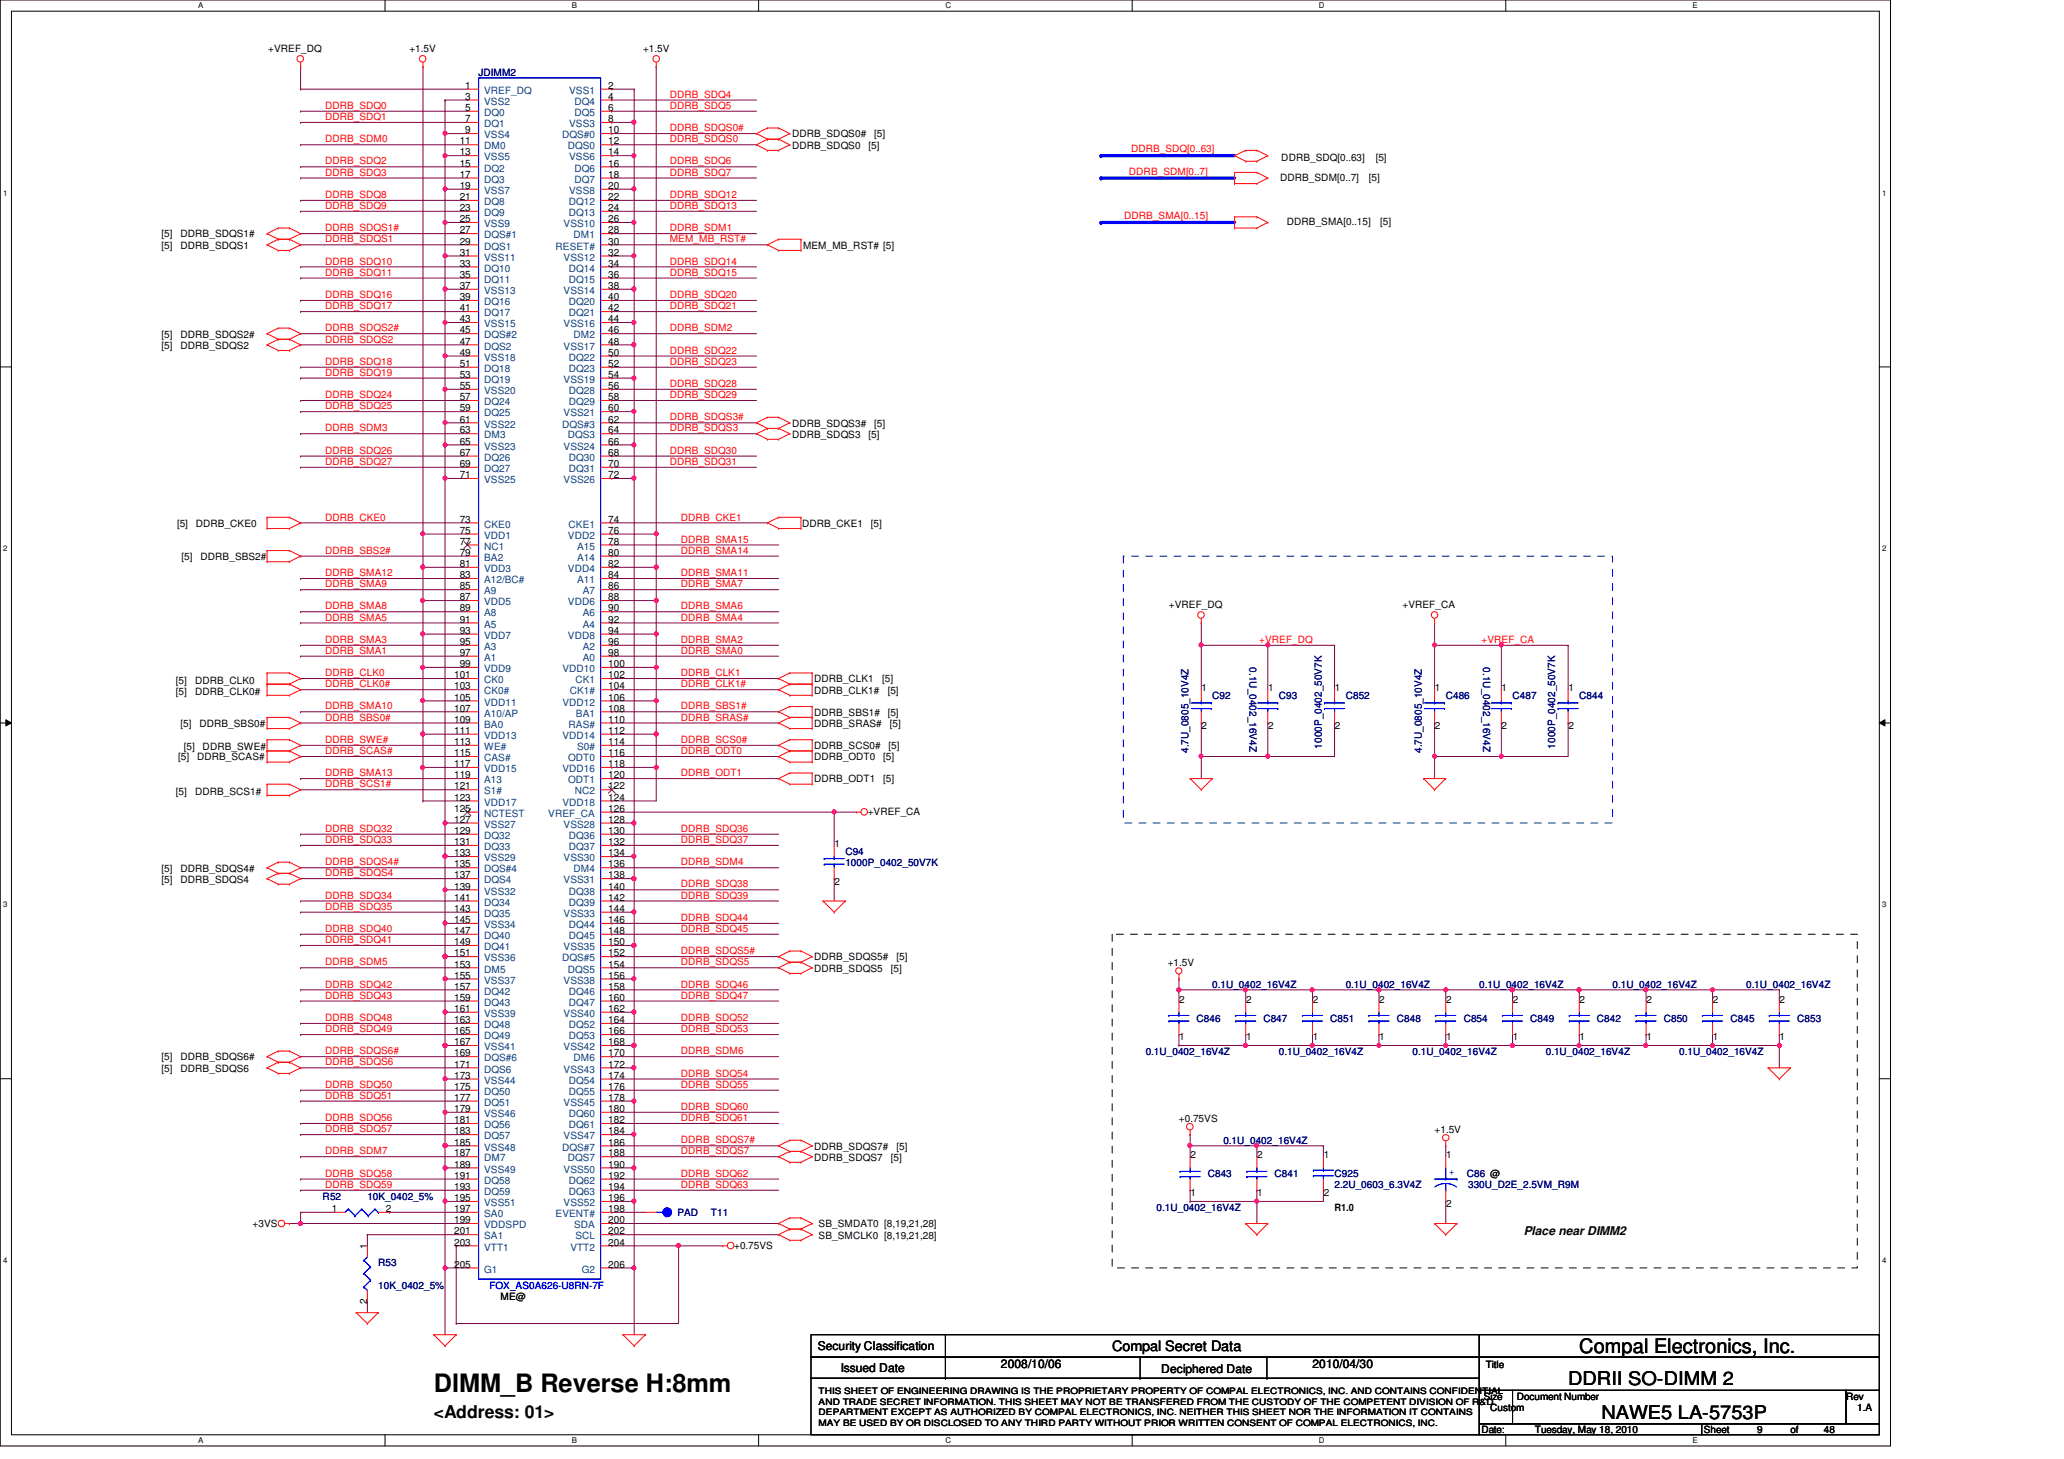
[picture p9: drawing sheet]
<svg xmlns="http://www.w3.org/2000/svg" width="297mm" height="210mm" viewBox="0 0 297 210" stroke-linecap="round" stroke-linejoin="round" font-family="sans-serif">
<defs><g id="words">
<text font-size="3.6" x="62.4" y="200.2">DIMM_B Reverse H:8mm</text>
<text font-size="2.9" x="227.3" y="194.6">Compal Electronics, Inc.</text>
<g font-size="2.7">
<text x="225.7" y="199.3">DDRII SO-DIMM 2</text>
<text x="230.5" y="204.1">NAWE5 LA-5753P</text>
</g>
<text font-size="2.5" x="62.4" y="204">&lt;Address: 01&gt;</text>
<text font-size="2.1" x="160.1" y="194.4">Compal Secret Data</text>
<g font-size="1.7">
<text x="219.3" y="177.6">Place near DIMM2</text>
<text x="117.7" y="194.3">Security Classification</text>
<text x="121" y="197.3">Issued Date</text>
<text x="144.1" y="196.8">2008/10/06</text>
<text x="167.1" y="197.5">Deciphered Date</text>
<text x="188.9" y="196.8">2010/04/30</text>
</g>
<g font-size="1.4">
<text x="38.6" y="7.5">+VREF_DQ</text>
<text x="58.9" y="7.5">+1.5V</text>
<text x="92.5" y="7.5">+1.5V</text>
<text x="67" y="12.8">1</text>
<text x="67" y="14.4">3</text>
<text x="67" y="16">5</text>
<text x="67" y="17.6">7</text>
<text x="87.5" y="12.8">2</text>
<text x="87.5" y="14.4">4</text>
<text x="87.5" y="16">6</text>
<text x="87.5" y="17.6">8</text>
<text x="66.2" y="20.8">11</text>
<text x="66.2" y="22.4">13</text>
<text x="66.2" y="24">15</text>
<text x="67" y="19.2">9</text>
<text x="87.5" y="19.2">10</text>
<text x="87.5" y="20.8">12</text>
<text x="87.5" y="22.4">14</text>
<text x="87.5" y="24">16</text>
<text x="114" y="19.8">DDRB_SDQS0#</text>
<text x="114" y="21.4">DDRB_SDQS0</text>
<text x="125" y="21.4">[5]</text>
<text x="125.8" y="19.8">[5]</text>
<text x="184.4" y="23.1">DDRB_SDQ[0..63]</text>
<text x="198" y="23.1">[5]</text>
<text x="66.2" y="25.6">17</text>
<text x="66.2" y="27.2">19</text>
<text x="66.2" y="28.8">21</text>
<text x="87.5" y="25.6">18</text>
<text x="87.5" y="27.2">20</text>
<text x="87.5" y="28.8">22</text>
<text x="184.2" y="26">DDRB_SDM[0..7]</text>
<text x="197" y="26">[5]</text>
<text x="23.2" y="34.2">[5]</text>
<text x="23.2" y="35.8">[5]</text>
<text x="26" y="34.2">DDRB_SDQS1#</text>
<text x="26" y="35.8">DDRB_SDQS1</text>
<text x="66.2" y="30.4">23</text>
<text x="66.2" y="32">25</text>
<text x="66.2" y="33.6">27</text>
<text x="66.2" y="35.2">29</text>
<text x="87.5" y="30.4">24</text>
<text x="87.5" y="32">26</text>
<text x="87.5" y="33.6">28</text>
<text x="87.5" y="35.2">30</text>
<text x="115.6" y="35.8">MEM_MB_RST# [5]</text>
<text x="185.2" y="32.4">DDRB_SMA[0..15]</text>
<text x="198.6" y="32.4">[5]</text>
<text x="66.2" y="36.8">31</text>
<text x="66.2" y="38.4">33</text>
<text x="66.2" y="40">35</text>
<text x="66.2" y="41.6">37</text>
<text x="87.5" y="36.8">32</text>
<text x="87.5" y="38.4">34</text>
<text x="87.5" y="40">36</text>
<text x="87.5" y="41.6">38</text>
<text x="66.2" y="43.2">39</text>
<text x="66.2" y="44.8">41</text>
<text x="66.2" y="46.4">43</text>
<text x="66.2" y="48">45</text>
<text x="87.5" y="43.2">40</text>
<text x="87.5" y="44.8">42</text>
<text x="87.5" y="46.4">44</text>
<text x="87.5" y="48">46</text>
<text x="23.2" y="50.2">[5]</text>
<text x="23.2" y="48.6">[5]</text>
<text x="26" y="50.2">DDRB_SDQS2</text>
<text x="26" y="48.6">DDRB_SDQS2#</text>
<text x="66.2" y="49.6">47</text>
<text x="66.2" y="51.2">49</text>
<text x="66.2" y="52.8">51</text>
<text x="87.5" y="49.6">48</text>
<text x="87.5" y="51.2">50</text>
<text x="87.5" y="52.8">52</text>
<text x="66.2" y="54.4">53</text>
<text x="66.2" y="56">55</text>
<text x="66.2" y="57.6">57</text>
<text x="66.2" y="59.2">59</text>
<text x="87.5" y="54.4">54</text>
<text x="87.5" y="56">56</text>
<text x="87.5" y="57.6">58</text>
<text x="87.5" y="59.2">60</text>
<text x="66.2" y="60.8">61</text>
<text x="66.2" y="62.4">63</text>
<text x="66.2" y="64">65</text>
<text x="66.2" y="65.6">67</text>
<text x="87.5" y="60.8">62</text>
<text x="87.5" y="62.4">64</text>
<text x="87.5" y="64">66</text>
<text x="87.5" y="65.6">68</text>
<text x="114" y="61.4">DDRB_SDQS3#</text>
<text x="114" y="63">DDRB_SDQS3</text>
<text x="125" y="63">[5]</text>
<text x="125.8" y="61.4">[5]</text>
<text x="66.2" y="67.2">69</text>
<text x="66.2" y="68.8">71</text>
<text x="87.5" y="67.2">70</text>
<text x="87.5" y="68.8">72</text>
<text x="25.5" y="75.8">[5]</text>
<text x="28.2" y="75.8">DDRB_CKE0</text>
<text x="66.2" y="75.2">73</text>
<text x="66.2" y="76.8">75</text>
<text x="87.5" y="75.2">74</text>
<text x="87.5" y="76.8">76</text>
<text x="115.4" y="75.8">DDRB_CKE1</text>
<text x="125.3" y="75.8">[5]</text>
<text x="26.1" y="80.6">[5]</text>
<text x="28.9" y="80.6">DDRB_SBS2#</text>
<text x="66.2" y="83.2">83</text>
<text x="66.2" y="78.4">77</text>
<text x="66.2" y="80">79</text>
<text x="66.2" y="81.6">81</text>
<text x="87.5" y="83.2">84</text>
<text x="87.5" y="78.4">78</text>
<text x="87.5" y="80">80</text>
<text x="87.5" y="81.6">82</text>
<text x="66.2" y="84.8">85</text>
<text x="66.2" y="86.4">87</text>
<text x="66.2" y="88">89</text>
<text x="66.2" y="89.6">91</text>
<text x="87.5" y="84.8">86</text>
<text x="87.5" y="86.4">88</text>
<text x="87.5" y="88">90</text>
<text x="87.5" y="89.6">92</text>
<text x="168.2" y="87.5">+VREF_DQ</text>
<text x="201.8" y="87.5">+VREF_CA</text>
<text x="66.2" y="91.2">93</text>
<text x="66.2" y="92.8">95</text>
<text x="66.2" y="94.4">97</text>
<text x="66.2" y="96">99</text>
<text x="87.5" y="91.2">94</text>
<text x="87.5" y="92.8">96</text>
<text x="87.5" y="94.4">98</text>
<text x="87.5" y="96">100</text>
<text x="25.3" y="99.9">[5]</text>
<text x="25.3" y="98.3">[5]</text>
<text x="28.1" y="99.9">DDRB_CLK0#</text>
<text x="28.1" y="98.3">DDRB_CLK0</text>
<text x="65.4" y="97.6">101</text>
<text x="65.4" y="99.2">103</text>
<text x="65.4" y="100.8">105</text>
<text x="87.5" y="97.6">102</text>
<text x="87.5" y="99.2">104</text>
<text x="87.5" y="100.8">106</text>
<text x="117.2" y="98.2">DDRB_CLK1</text>
<text x="117.2" y="99.8">DDRB_CLK1#</text>
<text x="127" y="98.2">[5]</text>
<text x="127.8" y="99.8">[5]</text>
<text x="172.9" y="99.4">1</text>
<text x="182.5" y="99.4">1</text>
<text x="192.1" y="99.4">1</text>
<text x="206.5" y="99.4">1</text>
<text x="216.1" y="99.4">1</text>
<text x="225.7" y="99.4">1</text>
<text x="26" y="104.6">[5]</text>
<text x="26.5" y="107.9">[5]</text>
<text x="28.7" y="104.6">DDRB_SBS0#</text>
<text x="29.2" y="107.9">DDRB_SWE#</text>
<text x="65.4" y="102.4">107</text>
<text x="65.4" y="104">109</text>
<text x="65.4" y="105.6">111</text>
<text x="65.4" y="107.2">113</text>
<text x="87.5" y="102.4">108</text>
<text x="87.5" y="104">110</text>
<text x="87.5" y="105.6">112</text>
<text x="87.5" y="107.2">114</text>
<text x="117.2" y="107.8">DDRB_SCS0#</text>
<text x="117.2" y="104.6">DDRB_SRAS#</text>
<text x="117.2" y="103">DDRB_SBS1#</text>
<text x="127.8" y="103">[5]</text>
<text x="127.9" y="107.8">[5]</text>
<text x="128.1" y="104.6">[5]</text>
<text x="172.9" y="104.9">2</text>
<text x="182.5" y="104.9">2</text>
<text x="192.1" y="104.9">2</text>
<text x="206.5" y="104.9">2</text>
<text x="216.1" y="104.9">2</text>
<text x="225.7" y="104.9">2</text>
<text x="25.7" y="109.4">[5]</text>
<text x="28.4" y="109.4">DDRB_SCAS#</text>
<text x="65.4" y="108.8">115</text>
<text x="65.4" y="110.4">117</text>
<text x="65.4" y="112">119</text>
<text x="65.4" y="113.6">121</text>
<text x="87.5" y="108.8">116</text>
<text x="87.5" y="110.4">118</text>
<text x="87.5" y="112">120</text>
<text x="87.5" y="113.6">122</text>
<text x="117.2" y="112.6">DDRB_ODT1</text>
<text x="117.2" y="109.4">DDRB_ODT0</text>
<text x="127.1" y="112.6">[5]</text>
<text x="127.1" y="109.4">[5]</text>
<text x="25.3" y="114.3">[5]</text>
<text x="28.1" y="114.3">DDRB_SCS1#</text>
<text x="65.4" y="115.2">123</text>
<text x="65.4" y="116.8">125</text>
<text x="65.4" y="118.4">127</text>
<text x="65.4" y="120">129</text>
<text x="87.5" y="115.2">124</text>
<text x="87.5" y="116.8">126</text>
<text x="87.5" y="118.4">128</text>
<text x="87.5" y="120">130</text>
<text x="124.9" y="117.2">+VREF_CA</text>
<text x="23.2" y="125.4">[5]</text>
<text x="26" y="125.4">DDRB_SDQS4#</text>
<text x="65.4" y="121.6">131</text>
<text x="65.4" y="123.2">133</text>
<text x="65.4" y="124.8">135</text>
<text x="87.5" y="121.6">132</text>
<text x="87.5" y="123.2">134</text>
<text x="87.5" y="124.8">136</text>
<text x="120.1" y="121.8">1</text>
<text x="23.2" y="127">[5]</text>
<text x="26" y="127">DDRB_SDQS4</text>
<text x="65.4" y="126.4">137</text>
<text x="65.4" y="128">139</text>
<text x="65.4" y="129.6">141</text>
<text x="65.4" y="131.2">143</text>
<text x="87.5" y="126.4">138</text>
<text x="87.5" y="128">140</text>
<text x="87.5" y="129.6">142</text>
<text x="87.5" y="131.2">144</text>
<text x="120.1" y="127.3">2</text>
<text x="65.4" y="132.8">145</text>
<text x="65.4" y="134.4">147</text>
<text x="65.4" y="136">149</text>
<text x="65.4" y="137.6">151</text>
<text x="87.5" y="132.8">146</text>
<text x="87.5" y="134.4">148</text>
<text x="87.5" y="136">150</text>
<text x="87.5" y="137.6">152</text>
<text x="65.4" y="139.2">153</text>
<text x="65.4" y="140.8">155</text>
<text x="65.4" y="142.4">157</text>
<text x="65.4" y="144">159</text>
<text x="87.5" y="139.2">154</text>
<text x="87.5" y="140.8">156</text>
<text x="87.5" y="142.4">158</text>
<text x="87.5" y="144">160</text>
<text x="117.2" y="139.8">DDRB_SDQS5</text>
<text x="117.2" y="138.2">DDRB_SDQS5#</text>
<text x="128.2" y="139.8">[5]</text>
<text x="129" y="138.2">[5]</text>
<text x="168.1" y="139">+1.5V</text>
<text x="65.4" y="145.6">161</text>
<text x="65.4" y="147.2">163</text>
<text x="65.4" y="148.8">165</text>
<text x="87.5" y="145.6">162</text>
<text x="87.5" y="147.2">164</text>
<text x="87.5" y="148.8">166</text>
<text x="169.7" y="149.7">1</text>
<text x="169.7" y="144.2">2</text>
<text x="179.3" y="149.7">1</text>
<text x="179.3" y="144.2">2</text>
<text x="188.9" y="149.7">1</text>
<text x="188.9" y="144.2">2</text>
<text x="198.5" y="149.7">1</text>
<text x="198.5" y="144.2">2</text>
<text x="208.1" y="149.7">1</text>
<text x="208.1" y="144.2">2</text>
<text x="217.7" y="149.7">1</text>
<text x="217.7" y="144.2">2</text>
<text x="227.3" y="149.7">1</text>
<text x="227.3" y="144.2">2</text>
<text x="236.9" y="149.7">1</text>
<text x="236.9" y="144.2">2</text>
<text x="246.5" y="149.7">1</text>
<text x="246.5" y="144.2">2</text>
<text x="256.1" y="149.7">1</text>
<text x="256.1" y="144.2">2</text>
<text x="23.2" y="154.2">[5]</text>
<text x="23.2" y="152.6">[5]</text>
<text x="26" y="154.2">DDRB_SDQS6</text>
<text x="26" y="152.6">DDRB_SDQS6#</text>
<text x="65.4" y="150.4">167</text>
<text x="65.4" y="152">169</text>
<text x="65.4" y="153.6">171</text>
<text x="65.4" y="155.2">173</text>
<text x="87.5" y="150.4">168</text>
<text x="87.5" y="152">170</text>
<text x="87.5" y="153.6">172</text>
<text x="87.5" y="155.2">174</text>
<text x="65.4" y="156.8">175</text>
<text x="65.4" y="158.4">177</text>
<text x="65.4" y="160">179</text>
<text x="65.4" y="161.6">181</text>
<text x="87.5" y="156.8">176</text>
<text x="87.5" y="158.4">178</text>
<text x="87.5" y="160">180</text>
<text x="87.5" y="161.6">182</text>
<text x="169.7" y="161.4">+0.75VS</text>
<text x="65.4" y="163.2">183</text>
<text x="65.4" y="164.8">185</text>
<text x="65.4" y="166.4">187</text>
<text x="65.4" y="168">189</text>
<text x="87.5" y="163.2">184</text>
<text x="87.5" y="164.8">186</text>
<text x="87.5" y="166.4">188</text>
<text x="87.5" y="168">190</text>
<text x="117.2" y="167">DDRB_SDQS7</text>
<text x="117.2" y="165.4">DDRB_SDQS7#</text>
<text x="128.2" y="167">[5]</text>
<text x="129" y="165.4">[5]</text>
<text x="171.3" y="166.6">2</text>
<text x="180.9" y="166.6">2</text>
<text x="190.5" y="166.6">1</text>
<text x="206.5" y="163">+1.5V</text>
<text x="208.1" y="166.6">1</text>
<text x="65.4" y="169.6">191</text>
<text x="65.4" y="171.2">193</text>
<text x="65.4" y="172.8">195</text>
<text x="87.5" y="169.6">192</text>
<text x="87.5" y="171.2">194</text>
<text x="87.5" y="172.8">196</text>
<text x="171.3" y="172.1">1</text>
<text x="180.9" y="172.1">1</text>
<text x="190.5" y="172.1">2</text>
<text x="208.1" y="173.7">2</text>
<text x="36.4" y="176.6">+3VS</text>
<text x="47.7" y="174.4">1</text>
<text x="52.8" y="179.7" transform="rotate(-90 52.8 179.7)">1</text>
<text x="55.5" y="174.4">2</text>
<text x="65.4" y="174.4">197</text>
<text x="65.4" y="176">199</text>
<text x="65.4" y="177.6">201</text>
<text x="65.4" y="179.2">203</text>
<text x="87.5" y="174.4">198</text>
<text x="87.5" y="176">200</text>
<text x="87.5" y="177.6">202</text>
<text x="87.5" y="179.2">204</text>
<text x="105.7" y="179.6">+0.75VS</text>
<text x="117.8" y="176.6">SB_SMDAT0 [8,19,21,28]</text>
<text x="117.8" y="178.2">SB_SMCLK0 [8,19,21,28]</text>
<text x="192.1" y="174.2">R1.0</text>
<text x="65.4" y="182.4">205</text>
<text x="87.5" y="182.4">206</text>
<text x="52.8" y="187.5" transform="rotate(-90 52.8 187.5)">2</text>
<text x="72" y="187">ME@</text>
<text x="213.8" y="196.8">Title</text>
<text x="213.5" y="201.4">Size</text>
<text x="214.5" y="203">Custom</text>
<text x="218.3" y="201.4">Document Number</text>
<text x="265.7" y="201.4">Rev</text>
<text x="267.3" y="203">1.A</text>
<text x="213.2" y="206.2">Date:</text>
<text x="220.9" y="206.2">Tuesday, May 18, 2010</text>
<text x="245.2" y="206.2">Sheet</text>
<text x="252.9" y="206.2">9</text>
<text x="257.7" y="206.2">of</text>
<text x="262.5" y="206.2">48</text>
</g>
<g font-size="1.4" fill="#000080">
<text x="68.9" y="11">JDIMM2</text>
<text x="174.5" y="100.6">C92</text>
<text x="179.8" y="96" transform="rotate(90 179.8 96)">0.1U_0402_16V4Z</text>
<text x="184.1" y="100.6">C93</text>
<text x="193.7" y="100.6">C852</text>
<text x="208.1" y="100.6">C486</text>
<text x="213.4" y="96" transform="rotate(90 213.4 96)">0.1U_0402_16V4Z</text>
<text x="217.7" y="100.6">C487</text>
<text x="227.3" y="100.6">C844</text>
<text x="190.2" y="107.7" transform="rotate(-90 190.2 107.7)">1000P_0402_50V7K</text>
<text x="223.8" y="107.7" transform="rotate(-90 223.8 107.7)">1000P_0402_50V7K</text>
<text x="171" y="108.3" transform="rotate(-90 171 108.3)">4.7U_0805_10V4Z</text>
<text x="204.6" y="108.3" transform="rotate(-90 204.6 108.3)">4.7U_0805_10V4Z</text>
<text x="121.7" y="123">C94</text>
<text x="121.7" y="124.6">1000P_0402_50V7K</text>
<text x="174.5" y="142.2">0.1U_0402_16V4Z</text>
<text x="193.7" y="142.2">0.1U_0402_16V4Z</text>
<text x="212.9" y="142.2">0.1U_0402_16V4Z</text>
<text x="232.1" y="142.2">0.1U_0402_16V4Z</text>
<text x="251.3" y="142.2">0.1U_0402_16V4Z</text>
<text x="172.2" y="147">C846</text>
<text x="181.8" y="147">C847</text>
<text x="191.4" y="147">C851</text>
<text x="201" y="147">C848</text>
<text x="210.6" y="147">C854</text>
<text x="220.2" y="147">C849</text>
<text x="229.8" y="147">C842</text>
<text x="239.4" y="147">C850</text>
<text x="249" y="147">C845</text>
<text x="258.7" y="147">C853</text>
<text x="164.9" y="151.8">0.1U_0402_16V4Z</text>
<text x="184.1" y="151.8">0.1U_0402_16V4Z</text>
<text x="203.3" y="151.8">0.1U_0402_16V4Z</text>
<text x="222.5" y="151.8">0.1U_0402_16V4Z</text>
<text x="241.7" y="151.8">0.1U_0402_16V4Z</text>
<text x="176.1" y="164.6">0.1U_0402_16V4Z</text>
<text x="46.4" y="172.6">R52</text>
<text x="52.9" y="172.6">10K_0402_5%</text>
<text x="173.8" y="169.4">C843</text>
<text x="183.4" y="169.4">C841</text>
<text x="192.1" y="169.4">C925</text>
<text x="192.1" y="171">2.2U_0603_6.3V4Z</text>
<text x="211.1" y="169.4">C86 @</text>
<text x="211.3" y="171">330U_D2E_2.5VM_R9M</text>
<text x="97.5" y="175">PAD</text>
<text x="102.3" y="175">T11</text>
<text x="166.5" y="174.2">0.1U_0402_16V4Z</text>
<text x="54.4" y="182.2">R53</text>
<text x="54.4" y="185.4">10K_0402_5%</text>
</g>
<g font-size="1.4" fill="#f00">
<text x="46.8" y="15.7">DDRB_SDQ0</text>
<text x="46.8" y="17.3">DDRB_SDQ1</text>
<text x="96.4" y="15.7">DDRB_SDQ5</text>
<text x="96.4" y="14.1">DDRB_SDQ4</text>
<text x="46.8" y="23.7">DDRB_SDQ2</text>
<text x="46.8" y="20.5">DDRB_SDM0</text>
<text x="96.4" y="18.9">DDRB_SDQS0#</text>
<text x="96.4" y="23.7">DDRB_SDQ6</text>
<text x="96.4" y="20.5">DDRB_SDQS0</text>
<text x="162.8" y="21.9">DDRB_SDQ[0..63]</text>
<text x="46.8" y="25.3">DDRB_SDQ3</text>
<text x="46.8" y="28.5">DDRB_SDQ8</text>
<text x="96.4" y="28.5">DDRB_SDQ12</text>
<text x="96.4" y="25.3">DDRB_SDQ7</text>
<text x="162.5" y="25.1">DDRB_SDM[0..7]</text>
<text x="46.8" y="30.1">DDRB_SDQ9</text>
<text x="46.8" y="33.3">DDRB_SDQS1#</text>
<text x="46.8" y="34.9">DDRB_SDQS1</text>
<text x="96.4" y="33.3">DDRB_SDM1</text>
<text x="96.4" y="34.9">MEM_MB_RST#</text>
<text x="96.4" y="30.1">DDRB_SDQ13</text>
<text x="161.8" y="31.5">DDRB_SMA[0..15]</text>
<text x="46.8" y="38.1">DDRB_SDQ10</text>
<text x="46.8" y="39.7">DDRB_SDQ11</text>
<text x="96.4" y="38.1">DDRB_SDQ14</text>
<text x="96.4" y="39.7">DDRB_SDQ15</text>
<text x="46.8" y="42.9">DDRB_SDQ16</text>
<text x="46.8" y="47.7">DDRB_SDQS2#</text>
<text x="46.8" y="44.5">DDRB_SDQ17</text>
<text x="96.4" y="47.7">DDRB_SDM2</text>
<text x="96.4" y="42.9">DDRB_SDQ20</text>
<text x="96.4" y="44.5">DDRB_SDQ21</text>
<text x="46.8" y="49.3">DDRB_SDQS2</text>
<text x="46.8" y="52.5">DDRB_SDQ18</text>
<text x="96.4" y="50.9">DDRB_SDQ22</text>
<text x="96.4" y="52.5">DDRB_SDQ23</text>
<text x="46.8" y="58.9">DDRB_SDQ25</text>
<text x="46.8" y="54.1">DDRB_SDQ19</text>
<text x="46.8" y="57.3">DDRB_SDQ24</text>
<text x="96.4" y="55.7">DDRB_SDQ28</text>
<text x="96.4" y="57.3">DDRB_SDQ29</text>
<text x="46.8" y="65.3">DDRB_SDQ26</text>
<text x="46.8" y="62.1">DDRB_SDM3</text>
<text x="96.4" y="65.3">DDRB_SDQ30</text>
<text x="96.4" y="62.1">DDRB_SDQS3</text>
<text x="96.4" y="60.5">DDRB_SDQS3#</text>
<text x="46.8" y="66.9">DDRB_SDQ27</text>
<text x="96.4" y="66.9">DDRB_SDQ31</text>
<text x="46.8" y="74.9">DDRB_CKE0</text>
<text x="98" y="74.9">DDRB_CKE1</text>
<text x="46.8" y="82.9">DDRB_SMA12</text>
<text x="46.8" y="79.7">DDRB_SBS2#</text>
<text x="98" y="78.1">DDRB_SMA15</text>
<text x="98" y="79.7">DDRB_SMA14</text>
<text x="98" y="82.9">DDRB_SMA11</text>
<text x="46.8" y="87.7">DDRB_SMA8</text>
<text x="46.8" y="84.5">DDRB_SMA9</text>
<text x="46.8" y="89.3">DDRB_SMA5</text>
<text x="98" y="84.5">DDRB_SMA7</text>
<text x="98" y="87.7">DDRB_SMA6</text>
<text x="98" y="89.3">DDRB_SMA4</text>
<text x="46.8" y="92.5">DDRB_SMA3</text>
<text x="46.8" y="94.1">DDRB_SMA1</text>
<text x="98" y="94.1">DDRB_SMA0</text>
<text x="98" y="92.5">DDRB_SMA2</text>
<text x="181.2" y="92.5">+VREF_DQ</text>
<text x="213.2" y="92.5">+VREF_CA</text>
<text x="46.8" y="98.9">DDRB_CLK0#</text>
<text x="46.8" y="97.3">DDRB_CLK0</text>
<text x="98" y="98.9">DDRB_CLK1#</text>
<text x="98" y="97.3">DDRB_CLK1</text>
<text x="46.8" y="106.9">DDRB_SWE#</text>
<text x="46.8" y="102.1">DDRB_SMA10</text>
<text x="46.8" y="103.7">DDRB_SBS0#</text>
<text x="98" y="102.1">DDRB_SBS1#</text>
<text x="98" y="103.7">DDRB_SRAS#</text>
<text x="98" y="106.9">DDRB_SCS0#</text>
<text x="46.8" y="113.3">DDRB_SCS1#</text>
<text x="46.8" y="108.5">DDRB_SCAS#</text>
<text x="46.8" y="111.7">DDRB_SMA13</text>
<text x="98" y="108.5">DDRB_ODT0</text>
<text x="98" y="111.7">DDRB_ODT1</text>
<text x="46.8" y="119.7">DDRB_SDQ32</text>
<text x="98" y="119.7">DDRB_SDQ36</text>
<text x="46.8" y="121.3">DDRB_SDQ33</text>
<text x="46.8" y="124.5">DDRB_SDQS4#</text>
<text x="98" y="124.5">DDRB_SDM4</text>
<text x="98" y="121.3">DDRB_SDQ37</text>
<text x="46.8" y="130.9">DDRB_SDQ35</text>
<text x="46.8" y="126.1">DDRB_SDQS4</text>
<text x="46.8" y="129.3">DDRB_SDQ34</text>
<text x="98" y="127.7">DDRB_SDQ38</text>
<text x="98" y="129.3">DDRB_SDQ39</text>
<text x="46.8" y="134.1">DDRB_SDQ40</text>
<text x="46.8" y="135.7">DDRB_SDQ41</text>
<text x="98" y="137.3">DDRB_SDQS5#</text>
<text x="98" y="132.5">DDRB_SDQ44</text>
<text x="98" y="134.1">DDRB_SDQ45</text>
<text x="46.8" y="142.1">DDRB_SDQ42</text>
<text x="46.8" y="138.9">DDRB_SDM5</text>
<text x="46.8" y="143.7">DDRB_SDQ43</text>
<text x="98" y="142.1">DDRB_SDQ46</text>
<text x="98" y="138.9">DDRB_SDQS5</text>
<text x="98" y="143.7">DDRB_SDQ47</text>
<text x="46.8" y="148.5">DDRB_SDQ49</text>
<text x="46.8" y="146.9">DDRB_SDQ48</text>
<text x="98" y="146.9">DDRB_SDQ52</text>
<text x="98" y="148.5">DDRB_SDQ53</text>
<text x="46.8" y="153.3">DDRB_SDQS6</text>
<text x="46.8" y="151.7">DDRB_SDQS6#</text>
<text x="98" y="151.7">DDRB_SDM6</text>
<text x="98" y="154.9">DDRB_SDQ54</text>
<text x="46.8" y="158.1">DDRB_SDQ51</text>
<text x="46.8" y="161.3">DDRB_SDQ56</text>
<text x="46.8" y="156.5">DDRB_SDQ50</text>
<text x="98" y="159.7">DDRB_SDQ60</text>
<text x="98" y="156.5">DDRB_SDQ55</text>
<text x="98" y="161.3">DDRB_SDQ61</text>
<text x="46.8" y="162.9">DDRB_SDQ57</text>
<text x="46.8" y="166.1">DDRB_SDM7</text>
<text x="98" y="166.1">DDRB_SDQS7</text>
<text x="98" y="164.5">DDRB_SDQS7#</text>
<text x="46.8" y="170.9">DDRB_SDQ59</text>
<text x="46.8" y="169.3">DDRB_SDQ58</text>
<text x="98" y="170.9">DDRB_SDQ63</text>
<text x="98" y="169.3">DDRB_SDQ62</text>
</g>
<g font-size="1.4" fill="#004080">
<text x="69.7" y="13.5">VREF_DQ</text>
<text x="69.7" y="15.1">VSS2</text>
<text x="69.7" y="16.7">DQ0</text>
<text x="81.9" y="13.5">VSS1</text>
<text x="82.7" y="15.1">DQ4</text>
<text x="82.7" y="16.7">DQ5</text>
<text x="69.7" y="18.3">DQ1</text>
<text x="69.7" y="19.9">VSS4</text>
<text x="69.7" y="21.5">DM0</text>
<text x="69.7" y="23.1">VSS5</text>
<text x="80.9" y="19.9">DQS#0</text>
<text x="81.7" y="21.5">DQS0</text>
<text x="81.9" y="18.3">VSS3</text>
<text x="81.9" y="23.1">VSS6</text>
<text x="69.7" y="24.7">DQ2</text>
<text x="69.7" y="26.3">DQ3</text>
<text x="69.7" y="27.9">VSS7</text>
<text x="69.7" y="29.5">DQ8</text>
<text x="81.9" y="29.5">DQ12</text>
<text x="81.9" y="27.9">VSS8</text>
<text x="82.7" y="24.7">DQ6</text>
<text x="82.7" y="26.3">DQ7</text>
<text x="69.7" y="31.1">DQ9</text>
<text x="69.7" y="32.7">VSS9</text>
<text x="69.7" y="34.3">DQS#1</text>
<text x="69.7" y="35.9">DQS1</text>
<text x="80" y="35.9">RESET#</text>
<text x="81.1" y="32.7">VSS10</text>
<text x="81.9" y="31.1">DQ13</text>
<text x="82.5" y="34.3">DM1</text>
<text x="69.7" y="37.5">VSS11</text>
<text x="69.7" y="39.1">DQ10</text>
<text x="69.7" y="40.7">DQ11</text>
<text x="81.1" y="37.5">VSS12</text>
<text x="81.9" y="39.1">DQ14</text>
<text x="81.9" y="40.7">DQ15</text>
<text x="69.7" y="42.3">VSS13</text>
<text x="69.7" y="43.9">DQ16</text>
<text x="69.7" y="45.5">DQ17</text>
<text x="69.7" y="47.1">VSS15</text>
<text x="81.1" y="42.3">VSS14</text>
<text x="81.1" y="47.1">VSS16</text>
<text x="81.9" y="43.9">DQ20</text>
<text x="81.9" y="45.5">DQ21</text>
<text x="69.7" y="48.7">DQS#2</text>
<text x="69.7" y="50.3">DQS2</text>
<text x="69.7" y="51.9">VSS18</text>
<text x="69.7" y="53.5">DQ18</text>
<text x="81.1" y="50.3">VSS17</text>
<text x="81.9" y="51.9">DQ22</text>
<text x="81.9" y="53.5">DQ23</text>
<text x="82.5" y="48.7">DM2</text>
<text x="69.7" y="55.1">DQ19</text>
<text x="69.7" y="56.7">VSS20</text>
<text x="69.7" y="58.3">DQ24</text>
<text x="69.7" y="59.9">DQ25</text>
<text x="81.1" y="55.1">VSS19</text>
<text x="81.1" y="59.9">VSS21</text>
<text x="81.9" y="56.7">DQ28</text>
<text x="81.9" y="58.3">DQ29</text>
<text x="69.7" y="61.5">VSS22</text>
<text x="69.7" y="63.1">DM3</text>
<text x="69.7" y="64.7">VSS23</text>
<text x="80.9" y="61.5">DQS#3</text>
<text x="81.1" y="64.7">VSS24</text>
<text x="81.7" y="63.1">DQS3</text>
<text x="69.7" y="66.3">DQ26</text>
<text x="69.7" y="67.9">DQ27</text>
<text x="69.7" y="69.5">VSS25</text>
<text x="81.1" y="69.5">VSS26</text>
<text x="81.9" y="66.3">DQ30</text>
<text x="81.9" y="67.9">DQ31</text>
<text x="69.7" y="75.9">CKE0</text>
<text x="69.7" y="77.5">VDD1</text>
<text x="81.7" y="77.5">VDD2</text>
<text x="81.8" y="75.9">CKE1</text>
<text x="69.7" y="83.9">A12/BC#</text>
<text x="69.7" y="79.1">NC1</text>
<text x="69.7" y="80.7">BA2</text>
<text x="69.7" y="82.3">VDD3</text>
<text x="81.7" y="82.3">VDD4</text>
<text x="83.1" y="83.9">A11</text>
<text x="83.1" y="79.1">A15</text>
<text x="83.1" y="80.7">A14</text>
<text x="69.7" y="85.5">A9</text>
<text x="69.7" y="87.1">VDD5</text>
<text x="69.7" y="88.7">A8</text>
<text x="81.7" y="87.1">VDD6</text>
<text x="83.9" y="85.5">A7</text>
<text x="83.9" y="88.7">A6</text>
<text x="69.7" y="90.3">A5</text>
<text x="69.7" y="91.9">VDD7</text>
<text x="69.7" y="93.5">A3</text>
<text x="69.7" y="95.1">A1</text>
<text x="81.7" y="91.9">VDD8</text>
<text x="83.9" y="90.3">A4</text>
<text x="83.9" y="93.5">A2</text>
<text x="83.9" y="95.1">A0</text>
<text x="69.7" y="96.7">VDD9</text>
<text x="69.7" y="98.3">CK0</text>
<text x="69.7" y="99.9">CK0#</text>
<text x="69.7" y="101.5">VDD11</text>
<text x="80.9" y="96.7">VDD10</text>
<text x="80.9" y="101.5">VDD12</text>
<text x="82" y="99.9">CK1#</text>
<text x="82.8" y="98.3">CK1</text>
<text x="69.7" y="103.1">A10/AP</text>
<text x="69.7" y="104.7">BA0</text>
<text x="69.7" y="106.3">VDD13</text>
<text x="69.7" y="107.9">WE#</text>
<text x="80.9" y="106.3">VDD14</text>
<text x="81.8" y="104.7">RAS#</text>
<text x="82.9" y="103.1">BA1</text>
<text x="83.1" y="107.9">S0#</text>
<text x="69.7" y="109.5">CAS#</text>
<text x="69.7" y="111.1">VDD15</text>
<text x="69.7" y="112.7">A13</text>
<text x="80.9" y="111.1">VDD16</text>
<text x="81.8" y="109.5">ODT0</text>
<text x="81.8" y="112.7">ODT1</text>
<text x="69.7" y="114.3">S1#</text>
<text x="69.7" y="115.9">VDD17</text>
<text x="69.7" y="117.5">NCTEST</text>
<text x="69.7" y="119.1">VSS27</text>
<text x="78.9" y="117.5">VREF_CA</text>
<text x="80.9" y="115.9">VDD18</text>
<text x="81.1" y="119.1">VSS28</text>
<text x="82.7" y="114.3">NC2</text>
<text x="69.7" y="120.7">DQ32</text>
<text x="69.7" y="122.3">DQ33</text>
<text x="69.7" y="123.9">VSS29</text>
<text x="69.7" y="125.5">DQS#4</text>
<text x="81.1" y="123.9">VSS30</text>
<text x="81.9" y="120.7">DQ36</text>
<text x="81.9" y="122.3">DQ37</text>
<text x="82.5" y="125.5">DM4</text>
<text x="69.7" y="127.1">DQS4</text>
<text x="69.7" y="128.7">VSS32</text>
<text x="69.7" y="130.3">DQ34</text>
<text x="69.7" y="131.9">DQ35</text>
<text x="81.1" y="127.1">VSS31</text>
<text x="81.1" y="131.9">VSS33</text>
<text x="81.9" y="128.7">DQ38</text>
<text x="81.9" y="130.3">DQ39</text>
<text x="69.7" y="133.5">VSS34</text>
<text x="69.7" y="135.1">DQ40</text>
<text x="69.7" y="136.7">DQ41</text>
<text x="81.1" y="136.7">VSS35</text>
<text x="81.9" y="133.5">DQ44</text>
<text x="81.9" y="135.1">DQ45</text>
<text x="69.7" y="138.3">VSS36</text>
<text x="69.7" y="139.9">DM5</text>
<text x="69.7" y="141.5">VSS37</text>
<text x="69.7" y="143.1">DQ42</text>
<text x="80.9" y="138.3">DQS#5</text>
<text x="81.1" y="141.5">VSS38</text>
<text x="81.7" y="139.9">DQS5</text>
<text x="81.9" y="143.1">DQ46</text>
<text x="69.7" y="144.7">DQ43</text>
<text x="69.7" y="146.3">VSS39</text>
<text x="69.7" y="147.9">DQ48</text>
<text x="69.7" y="149.5">DQ49</text>
<text x="81.1" y="146.3">VSS40</text>
<text x="81.9" y="144.7">DQ47</text>
<text x="81.9" y="147.9">DQ52</text>
<text x="81.9" y="149.5">DQ53</text>
<text x="69.7" y="151.1">VSS41</text>
<text x="69.7" y="152.7">DQS#6</text>
<text x="69.7" y="154.3">DQS6</text>
<text x="69.7" y="155.9">VSS44</text>
<text x="81.1" y="151.1">VSS42</text>
<text x="81.1" y="154.3">VSS43</text>
<text x="81.9" y="155.9">DQ54</text>
<text x="82.5" y="152.7">DM6</text>
<text x="69.7" y="157.5">DQ50</text>
<text x="69.7" y="159.1">DQ51</text>
<text x="69.7" y="160.7">VSS46</text>
<text x="81.1" y="159.1">VSS45</text>
<text x="81.9" y="157.5">DQ55</text>
<text x="81.9" y="160.7">DQ60</text>
<text x="69.7" y="162.3">DQ56</text>
<text x="69.7" y="163.9">DQ57</text>
<text x="69.7" y="165.5">VSS48</text>
<text x="69.7" y="167.1">DM7</text>
<text x="80.9" y="165.5">DQS#7</text>
<text x="81.1" y="163.9">VSS47</text>
<text x="81.7" y="167.1">DQS7</text>
<text x="81.9" y="162.3">DQ61</text>
<text x="69.7" y="168.7">VSS49</text>
<text x="69.7" y="170.3">DQ58</text>
<text x="69.7" y="171.9">DQ59</text>
<text x="69.7" y="173.5">VSS51</text>
<text x="81.1" y="168.7">VSS50</text>
<text x="81.1" y="173.5">VSS52</text>
<text x="81.9" y="170.3">DQ62</text>
<text x="81.9" y="171.9">DQ63</text>
<text x="69.7" y="175.1">SA0</text>
<text x="69.7" y="176.7">VDDSPD</text>
<text x="69.7" y="178.3">SA1</text>
<text x="69.7" y="179.9">VTT1</text>
<text x="80" y="175.1">EVENT#</text>
<text x="82.1" y="179.9">VTT2</text>
<text x="82.6" y="176.7">SDA</text>
<text x="82.8" y="178.3">SCL</text>
<text x="69.7" y="183.1">G1</text>
<text x="83.7" y="183.1">G2</text>
</g>
<g font-size="1.4" fill="#00f">
<text x="208.6" y="169">+</text>
<text x="70.4" y="185.4">FOX_AS0A626-U8RN-7F</text>
</g>
<g font-size="1.3">
<text x="117.8" y="200.6">THIS SHEET OF ENGINEERING DRAWING IS THE PROPRIETARY PROPERTY OF COMPAL ELECTRONICS, INC. AND CONTAINS CONFIDENTIAL</text>
<text x="117.8" y="202.1">AND TRADE SECRET INFORMATION. THIS SHEET MAY NOT BE TRANSFERED FROM THE CUSTODY OF THE COMPETENT DIVISION OF R&amp;D</text>
<text x="117.8" y="203.6">DEPARTMENT EXCEPT AS AUTHORIZED BY COMPAL ELECTRONICS, INC. NEITHER THIS SHEET NOR THE INFORMATION IT CONTAINS</text>
<text x="117.8" y="205.1">MAY BE USED BY OR DISCLOSED TO ANY THIRD PARTY WITHOUT PRIOR WRITTEN CONSENT OF COMPAL ELECTRONICS, INC.</text>
</g>
<g font-size="1.1">
<text x="28.5" y="1.1">A</text>
<text x="82.3" y="1.1">B</text>
<text x="136.1" y="1.1">C</text>
<text x="189.8" y="1.1">D</text>
<text x="243.6" y="1.1">E</text>
<text x=".5" y="28.2">1</text>
<text x="270.9" y="28.2">1</text>
<text x=".5" y="79.3">2</text>
<text x="270.9" y="79.3">2</text>
<text x=".5" y="130.6">3</text>
<text x="270.9" y="130.6">3</text>
<text x=".5" y="181.7">4</text>
<text x="270.9" y="181.7">4</text>
<text x="28.5" y="207.6">A</text>
<text x="82.3" y="207.6">B</text>
<text x="136.1" y="207.6">C</text>
<text x="189.8" y="207.6">D</text>
<text x="243.6" y="207.6">E</text>
</g>
</g></defs>
<path d="M0 0h272.1v208h-272.1zM1.6 1.6h268.9v204.8h-268.9z" fill="none" stroke="#000" stroke-width=".14"/>
<g fill="#fff">
<path d="M28.5 .2h.7v1.2h-.7z"/>
<path d="M28.5 206.6h.7v1.2h-.7z"/>
</g>
<path d="M55.4 0v1.6M55.4 206.4v1.6" fill="none" stroke="#000" stroke-width=".14"/>
<g fill="#fff">
<path d="M82.3 .2h.7v1.2h-.7z"/>
<path d="M82.3 206.6h.7v1.2h-.7z"/>
</g>
<path d="M109.2 0v1.6M109.2 206.4v1.6" fill="none" stroke="#000" stroke-width=".14"/>
<g fill="#fff">
<path d="M136.1 .2h.7v1.2h-.7z"/>
<path d="M136.1 206.6h.7v1.2h-.7z"/>
</g>
<path d="M162.9 0v1.6M162.9 206.4v1.6" fill="none" stroke="#000" stroke-width=".14"/>
<g fill="#fff">
<path d="M189.8 .2h.8v1.2h-.8z"/>
<path d="M189.8 206.6h.8v1.2h-.8z"/>
</g>
<path d="M216.7 0v1.6M216.7 206.4v1.6" fill="none" stroke="#000" stroke-width=".14"/>
<g fill="#fff">
<path d="M243.6 .2h.7v1.2h-.7z"/>
<path d="M243.6 206.6h.7v1.2h-.7z"/>
<path d="M.5 27.2h.6v1.2h-.6z"/>
<path d="M270.9 27.2h.6v1.2h-.6z"/>
<path d="M.5 78.4h.6v1.1h-.6z"/>
<path d="M270.9 78.4h.6v1.1h-.6z"/>
</g>
<path d="M0 52.8h1.6M270.5 52.8h1.6" fill="none" stroke="#000" stroke-width=".14"/>
<g fill="#fff">
<path d="M.5 129.6h.6v1.2h-.6z"/>
<path d="M270.9 129.6h.6v1.2h-.6z"/>
</g>
<path d="M0 104h1.6M.8 103.5l.8 .5-.8 .4zM270.5 104l.8-.5v.9zM270.5 104h1.6" fill="none" stroke="#000" stroke-width=".14"/>
<path d="M.8 103.5l.8 .5-.8 .4zM270.5 104l.8-.5v.9z" fill="#000"/>
<g fill="#fff">
<path d="M.5 180.8h.6v1.1h-.6z"/>
<path d="M270.9 180.8h.6v1.1h-.6z"/>
</g>
<path d="M0 155.2h1.6M270.5 155.2h1.6" fill="none" stroke="#000" stroke-width=".14"/>
<g fill="none" stroke="#800040" stroke-width=".14">
<path d="M182.5 92.8h.1M182.5 92.8h9.6M192.1 92.8h.1M192.1 92.8v6.4M206.5 89.6h.1M206.5 89.6v3.2M216.1 92.8h.1M216.1 92.8h9.6M225.7 92.8h.1M225.7 92.8v6.4M182.5 108.8h.1M192.1 104h.1"/>
<path d="M192.1 104v4.8h-9.6M206.5 108.8h.1M206.5 108.8v3.2M216.1 108.8h.1M225.7 104h.1M225.7 104v4.8h-9.6M180.9 164.8h.1M180.9 172.8h.1M180.9 164.8h9.6M190.5 164.8h.1M190.5 171.2h.1M190.5 164.8v1.6"/>
<path d="M190.5 171.2v1.6h-9.6M208.1 164.8h.1M208.1 172.8h.1M208.1 164.8v1.6M208.1 172.8v3.2"/>
</g>
<circle cx="206.5" cy="108.8" r=".3" fill="#f0f"/>
<circle cx="206.5" cy="108.8" r=".3" fill="none" stroke="#f0f" stroke-width=".14"/>
<path d="M206.5 92.8h.1M206.5 92.8v6.4" fill="none" stroke="#800040" stroke-width=".14"/>
<circle cx="206.5" cy="92.8" r=".3" fill="#f0f"/>
<circle cx="206.5" cy="92.8" r=".3" fill="none" stroke="#f0f" stroke-width=".14"/>
<path d="M216.1 92.8h.1M216.1 92.8v6.4M206.5 108.8h.1M206.5 104h.1M206.5 104v4.8M216.1 104h.1M216.1 104v4.8h-9.6" fill="none" stroke="#800040" stroke-width=".14"/>
<circle cx="216.1" cy="108.8" r=".3" fill="#f0f"/>
<circle cx="216.1" cy="108.8" r=".3" fill="none" stroke="#f0f" stroke-width=".14"/>
<path d="M206.5 92.8h.1M206.5 92.8h9.6" fill="none" stroke="#800040" stroke-width=".14"/>
<circle cx="216.1" cy="92.8" r=".3" fill="#f0f"/>
<circle cx="216.1" cy="92.8" r=".3" fill="none" stroke="#f0f" stroke-width=".14"/>
<path d="M158.4 22.4h19.3" fill="none" stroke="#00f" stroke-width=".47"/>
<circle cx="158.4" cy="22.4" r=".23" fill="#00f"/>
<path d="M158.4 32h19.3" fill="none" stroke="#00f" stroke-width=".47"/>
<circle cx="158.4" cy="32" r=".23" fill="#00f"/>
<path d="M158.4 25.6h19.3" fill="none" stroke="#00f" stroke-width=".47"/>
<circle cx="158.4" cy="25.6" r=".23" fill="#00f"/>
<path d="M91.3 118.4h.1M91.3 118.4v4.8M43.3 134.4h.1M43.3 134.4h24M88 128h.1M88 128h24.1M88 147.2h.1M88 147.2h24.1M88 174.4h.1M88 174.4h4.9" fill="none" stroke="#800040" stroke-width=".14"/>
<circle cx="91.2" cy="118.4" r=".3" fill="#f0f"/>
<circle cx="91.2" cy="118.4" r=".3" fill="none" stroke="#f0f" stroke-width=".14"/>
<path d="M91.3 150.4h.1M91.3 150.4v3.2" fill="none" stroke="#800040" stroke-width=".14"/>
<circle cx="91.2" cy="150.4" r=".3" fill="#f0f"/>
<circle cx="91.2" cy="150.4" r=".3" fill="none" stroke="#f0f" stroke-width=".14"/>
<path d="M64 137.6h.1M64 137.6v3.2" fill="none" stroke="#800040" stroke-width=".14"/>
<circle cx="64" cy="137.6" r=".31" fill="#f0f"/>
<circle cx="64" cy="137.6" r=".31" fill="none" stroke="#f0f" stroke-width=".14"/>
<path d="M91.3 140.8h.1M91.3 140.8v4.8" fill="none" stroke="#800040" stroke-width=".14"/>
<circle cx="91.2" cy="140.8" r=".3" fill="#f0f"/>
<circle cx="91.2" cy="140.8" r=".3" fill="none" stroke="#f0f" stroke-width=".14"/>
<path d="M172.9 89.6h.1M172.9 89.6v3.2M172.9 108.8h.1M172.9 108.8v3.2" fill="none" stroke="#800040" stroke-width=".14"/>
<circle cx="172.8" cy="108.8" r=".3" fill="#f0f"/>
<circle cx="172.8" cy="108.8" r=".3" fill="none" stroke="#f0f" stroke-width=".14"/>
<path d="M172.9 92.8h.1M172.9 92.8v6.4" fill="none" stroke="#800040" stroke-width=".14"/>
<circle cx="172.8" cy="92.8" r=".3" fill="#f0f"/>
<circle cx="172.8" cy="92.8" r=".3" fill="none" stroke="#f0f" stroke-width=".14"/>
<path d="M182.5 92.8h.1M182.5 92.8v6.4M172.9 108.8h.1M172.9 104h.1M172.9 104v4.8M182.5 104h.1M182.5 104v4.8h-9.6" fill="none" stroke="#800040" stroke-width=".14"/>
<circle cx="182.5" cy="108.8" r=".3" fill="#f0f"/>
<circle cx="182.5" cy="108.8" r=".3" fill="none" stroke="#f0f" stroke-width=".14"/>
<path d="M172.9 92.8h.1M172.9 92.8h9.6" fill="none" stroke="#800040" stroke-width=".14"/>
<circle cx="182.5" cy="92.8" r=".3" fill="#f0f"/>
<circle cx="182.5" cy="92.8" r=".3" fill="none" stroke="#f0f" stroke-width=".14"/>
<path d="M60.9 110.4h.1M60.9 110.4v4.8M88 116.8h.1M88 116.8h32.1M120.1 116.8h.1M120.1 116.8v4.8M120.1 126.4h.1M120.1 126.4v3.2M41.7 176h.1M43.3 174.4h.1M43.3 174.4v1.6h-1.6M43.3 174.4h4.7" fill="none" stroke="#800040" stroke-width=".14"/>
<circle cx="60.8" cy="110.4" r=".3" fill="#f0f"/>
<circle cx="60.8" cy="110.4" r=".3" fill="none" stroke="#f0f" stroke-width=".14"/>
<path d="M60.9 86.4h.1M60.9 86.4v4.8M88 110.4h.1M88 110.4h6.4" fill="none" stroke="#800040" stroke-width=".14"/>
<circle cx="60.8" cy="86.4" r=".3" fill="#f0f"/>
<circle cx="60.8" cy="86.4" r=".3" fill="none" stroke="#f0f" stroke-width=".14"/>
<path d="M60.9 81.6h.1M60.9 81.6v4.8" fill="none" stroke="#800040" stroke-width=".14"/>
<circle cx="60.8" cy="81.6" r=".31" fill="#f0f"/>
<circle cx="60.8" cy="81.6" r=".31" fill="none" stroke="#f0f" stroke-width=".14"/>
<path d="M60.9 96h.1M60.9 96v4.8" fill="none" stroke="#800040" stroke-width=".14"/>
<circle cx="60.8" cy="96" r=".3" fill="#f0f"/>
<circle cx="60.8" cy="96" r=".3" fill="none" stroke="#f0f" stroke-width=".14"/>
<path d="M60.9 100.8h.1M60.9 100.8v4.8" fill="none" stroke="#800040" stroke-width=".14"/>
<circle cx="60.8" cy="100.8" r=".3" fill="#f0f"/>
<circle cx="60.8" cy="100.8" r=".3" fill="none" stroke="#f0f" stroke-width=".14"/>
<path d="M60.9 105.6h.1M60.9 105.6v4.8" fill="none" stroke="#800040" stroke-width=".14"/>
<circle cx="60.8" cy="105.6" r=".31" fill="#f0f"/>
<circle cx="60.8" cy="105.6" r=".31" fill="none" stroke="#f0f" stroke-width=".14"/>
<path d="M60.9 76.8h.1M60.9 76.8v4.8" fill="none" stroke="#800040" stroke-width=".14"/>
<circle cx="60.8" cy="76.8" r=".3" fill="#f0f"/>
<circle cx="60.8" cy="76.8" r=".3" fill="none" stroke="#f0f" stroke-width=".14"/>
<path d="M60.9 91.2h.1M60.9 91.2v4.8" fill="none" stroke="#800040" stroke-width=".14"/>
<circle cx="60.8" cy="91.2" r=".3" fill="#f0f"/>
<circle cx="60.8" cy="91.2" r=".3" fill="none" stroke="#f0f" stroke-width=".14"/>
<g fill="none" stroke="#800040" stroke-width=".14">
<path d="M60.9 9.6h.1M60.9 9.6v67.2M88 16h.1M88 19.2h.1M88 16h20.9M88 19.2h20.9M43.3 24h.1M43.3 24h24M43.3 59.2h.1M43.3 59.2h24M88 51.2h.1M88 51.2h20.9"/>
<path d="M43.3 65.6h.1M43.3 65.6h24M43.3 131.2h.1M43.3 131.2h24M88 120h.1M88 120h24.1M43.3 153.6h.1M43.3 153.6h24M169.7 142.4h.1M169.7 150.4h.1M169.7 142.4v1.6M179.3 148.8h.1"/>
<path d="M179.3 148.8v1.6h-9.6M64 172.8h.1M64 172.8h3.3M88 171.2h.1M88 171.2h24.1M97.7 179.2h.1M97.7 179.2h6.4M64 182.4h.1M64 182.4h3.3"/>
</g>
<circle cx="179.2" cy="150.4" r=".3" fill="#f0f"/>
<circle cx="179.2" cy="150.4" r=".3" fill="none" stroke="#f0f" stroke-width=".14"/>
<path d="M169.7 148.8h.1M169.7 140.8h.1M169.7 142.4h.1M169.7 140.8v1.6M169.7 148.8v1.6M169.7 142.4h9.6M179.3 142.4h.1M179.3 142.4v1.6" fill="none" stroke="#800040" stroke-width=".14"/>
<circle cx="169.7" cy="142.4" r=".31" fill="#f0f"/>
<circle cx="169.7" cy="142.4" r=".31" fill="none" stroke="#f0f" stroke-width=".14"/>
<g fill="none" stroke="#800040" stroke-width=".14">
<path d="M88 38.4h.1M88 38.4h20.9M88 54.4h.1M88 54.4h3.3M88 75.2h.1M88 75.2h22.4M43.3 83.2h.1M43.3 83.2h24M60.9 100.8h.1M60.9 100.8h6.4M64 132.8h.1M64 132.8h3.3"/>
<path d="M227.3 150.4h.1M227.3 150.4h9.6"/>
</g>
<circle cx="236.9" cy="150.4" r=".3" fill="#f0f"/>
<circle cx="236.9" cy="150.4" r=".3" fill="none" stroke="#f0f" stroke-width=".14"/>
<circle cx="227.2" cy="150.4" r=".3" fill="#f0f"/>
<circle cx="227.2" cy="150.4" r=".3" fill="none" stroke="#f0f" stroke-width=".14"/>
<path d="M188.9 142.4h.1M188.9 150.4h.1M188.9 142.4v1.6M198.5 148.8h.1M198.5 148.8v1.6h-9.6" fill="none" stroke="#800040" stroke-width=".14"/>
<circle cx="188.8" cy="150.4" r=".3" fill="#f0f"/>
<circle cx="188.8" cy="150.4" r=".3" fill="none" stroke="#f0f" stroke-width=".14"/>
<g fill="none" stroke="#800040" stroke-width=".14">
<path d="M64 22.4h.1M64 22.4h3.3M43.3 126.4h.1M43.3 126.4h24M43.3 142.4h.1M43.3 142.4h24M88 152h.1M88 152h24.1M188.9 148.8h.1M188.9 142.4h.1M188.9 148.8v1.6M188.9 142.4h9.6"/>
<path d="M198.5 142.4h.1M198.5 142.4v1.6M64 182.4h.1M64 182.4v9.6"/>
</g>
<circle cx="64" cy="182.4" r=".3" fill="#f0f"/>
<circle cx="64" cy="182.4" r=".3" fill="none" stroke="#f0f" stroke-width=".14"/>
<path d="M91.3 182.4h.1M91.3 182.4v9.6" fill="none" stroke="#800040" stroke-width=".14"/>
<circle cx="91.2" cy="182.4" r=".3" fill="#f0f"/>
<circle cx="91.2" cy="182.4" r=".3" fill="none" stroke="#f0f" stroke-width=".14"/>
<path d="M217.7 150.4h.1M227.3 148.8h.1M227.3 148.8v1.6h-9.6" fill="none" stroke="#800040" stroke-width=".14"/>
<circle cx="217.7" cy="150.4" r=".31" fill="#f0f"/>
<circle cx="217.7" cy="150.4" r=".31" fill="none" stroke="#f0f" stroke-width=".14"/>
<path d="M179.3 142.4h.1M179.3 142.4h9.6" fill="none" stroke="#800040" stroke-width=".14"/>
<circle cx="188.8" cy="142.4" r=".3" fill="#f0f"/>
<circle cx="188.8" cy="142.4" r=".3" fill="none" stroke="#f0f" stroke-width=".14"/>
<circle cx="179.2" cy="142.4" r=".3" fill="#f0f"/>
<circle cx="179.2" cy="142.4" r=".3" fill="none" stroke="#f0f" stroke-width=".14"/>
<path d="M88 78.4h.1M88 78.4h24.1M256.1 148.8h.1M256.1 148.8v1.6M91.3 172.8h.1M91.3 172.8v9.6" fill="none" stroke="#800040" stroke-width=".14"/>
<circle cx="91.2" cy="172.8" r=".3" fill="#f0f"/>
<circle cx="91.2" cy="172.8" r=".3" fill="none" stroke="#f0f" stroke-width=".14"/>
<path d="M91.3 126.4h.1M91.3 126.4v4.8" fill="none" stroke="#800040" stroke-width=".14"/>
<circle cx="91.2" cy="126.4" r=".3" fill="#f0f"/>
<circle cx="91.2" cy="126.4" r=".3" fill="none" stroke="#f0f" stroke-width=".14"/>
<path d="M43.3 67.2h.1M43.3 67.2h24M64 123.2h.1M64 123.2v4.8" fill="none" stroke="#800040" stroke-width=".14"/>
<circle cx="64" cy="123.2" r=".3" fill="#f0f"/>
<circle cx="64" cy="123.2" r=".3" fill="none" stroke="#f0f" stroke-width=".14"/>
<path d="M64 140.8h.1M64 140.8v4.8M64 160h.1M64 160v4.8" fill="none" stroke="#800040" stroke-width=".14"/>
<circle cx="64" cy="140.8" r=".3" fill="#f0f"/>
<circle cx="64" cy="140.8" r=".3" fill="none" stroke="#f0f" stroke-width=".14"/>
<path d="M198.5 142.4h.1M198.5 142.4h9.6" fill="none" stroke="#800040" stroke-width=".14"/>
<circle cx="208.1" cy="142.4" r=".3" fill="#f0f"/>
<circle cx="208.1" cy="142.4" r=".3" fill="none" stroke="#f0f" stroke-width=".14"/>
<circle cx="198.5" cy="142.4" r=".3" fill="#f0f"/>
<circle cx="198.5" cy="142.4" r=".3" fill="none" stroke="#f0f" stroke-width=".14"/>
<path d="M246.5 142.4h.1M246.5 142.4h9.6" fill="none" stroke="#800040" stroke-width=".14"/>
<circle cx="246.5" cy="142.4" r=".3" fill="#f0f"/>
<circle cx="246.5" cy="142.4" r=".3" fill="none" stroke="#f0f" stroke-width=".14"/>
<path d="M198.5 150.4h.1M198.5 150.4h9.6M236.9 150.4h.1M236.9 150.4h9.6" fill="none" stroke="#800040" stroke-width=".14"/>
<circle cx="208.1" cy="150.4" r=".3" fill="#f0f"/>
<circle cx="208.1" cy="150.4" r=".3" fill="none" stroke="#f0f" stroke-width=".14"/>
<circle cx="198.5" cy="150.4" r=".3" fill="#f0f"/>
<circle cx="198.5" cy="150.4" r=".3" fill="none" stroke="#f0f" stroke-width=".14"/>
<path d="M246.5 148.8h.1M246.5 150.4h.1M246.5 148.8v1.6M246.5 150.4h9.6" fill="none" stroke="#800040" stroke-width=".14"/>
<circle cx="256.1" cy="150.4" r=".3" fill="#f0f"/>
<circle cx="256.1" cy="150.4" r=".3" fill="none" stroke="#f0f" stroke-width=".14"/>
<circle cx="246.5" cy="150.4" r=".3" fill="#f0f"/>
<circle cx="246.5" cy="150.4" r=".3" fill="none" stroke="#f0f" stroke-width=".14"/>
<g fill="none" stroke="#800040" stroke-width=".14">
<path d="M256.1 142.4h.1M256.1 142.4v1.6M171.3 164.8h.1M171.3 172.8h.1M171.3 171.2h.1M171.3 163.2h.1M171.3 163.2v3.2M171.3 171.2v1.6M171.3 164.8h9.6M180.9 171.2h.1M180.9 164.8h.1M180.9 164.8v1.6"/>
<path d="M180.9 171.2v1.6h-9.6"/>
</g>
<circle cx="180.8" cy="164.8" r=".3" fill="#f0f"/>
<circle cx="180.8" cy="164.8" r=".3" fill="none" stroke="#f0f" stroke-width=".14"/>
<circle cx="171.2" cy="164.8" r=".3" fill="#f0f"/>
<circle cx="171.2" cy="164.8" r=".3" fill="none" stroke="#f0f" stroke-width=".14"/>
<path d="M246.5 142.4h.1M246.5 142.4v1.6M256.1 150.4h.1M256.1 150.4v3.2M180.9 172.8h.1M180.9 172.8v3.2" fill="none" stroke="#800040" stroke-width=".14"/>
<circle cx="180.8" cy="172.8" r=".3" fill="#f0f"/>
<circle cx="180.8" cy="172.8" r=".3" fill="none" stroke="#f0f" stroke-width=".14"/>
<path d="M217.7 142.4h.1M217.7 142.4h9.6" fill="none" stroke="#800040" stroke-width=".14"/>
<circle cx="227.2" cy="142.4" r=".3" fill="#f0f"/>
<circle cx="227.2" cy="142.4" r=".3" fill="none" stroke="#f0f" stroke-width=".14"/>
<circle cx="217.7" cy="142.4" r=".31" fill="#f0f"/>
<circle cx="217.7" cy="142.4" r=".31" fill="none" stroke="#f0f" stroke-width=".14"/>
<path d="M227.3 142.4h.1M227.3 142.4v1.6M227.3 142.4h9.6" fill="none" stroke="#800040" stroke-width=".14"/>
<circle cx="227.2" cy="142.4" r=".3" fill="#f0f"/>
<circle cx="227.2" cy="142.4" r=".3" fill="none" stroke="#f0f" stroke-width=".14"/>
<g fill="none" stroke="#800040" stroke-width=".14">
<path d="M64 68.8h.1M64 60.8h.1M64 68.8h3.3M64 60.8v3.2M208.1 142.4h.1M208.1 150.4h.1M208.1 148.8h.1M208.1 142.4v1.6M208.1 148.8v1.6M208.1 142.4h9.6M217.7 148.8h.1M217.7 142.4h.1"/>
<path d="M217.7 142.4v1.6M217.7 148.8v1.6h-9.6M236.9 142.4h.1M236.9 148.8h.1M236.9 142.4v1.6M236.9 148.8v1.6"/>
</g>
<circle cx="64" cy="60.8" r=".3" fill="#f0f"/>
<circle cx="64" cy="60.8" r=".3" fill="none" stroke="#f0f" stroke-width=".14"/>
<path d="M64 172.8h.1M64 172.8v9.6M65.7 179.2h.1M65.7 179.2v11.2" fill="none" stroke="#800040" stroke-width=".14"/>
<circle cx="64" cy="172.8" r=".3" fill="#f0f"/>
<circle cx="64" cy="172.8" r=".3" fill="none" stroke="#f0f" stroke-width=".14"/>
<g fill="none" stroke="#800040" stroke-width=".14">
<path d="M88 28.8h.1M88 28.8h20.9M43.3 75.2h.1M43.3 75.2h24M88 67.2h.1M88 67.2h20.9M88 91.2h.1M88 91.2h6.4M88 136h.1M88 136h3.3M64 155.2h.1M64 155.2h3.3"/>
<path d="M65.7 179.2h.1M65.7 179.2h1.6"/>
</g>
<circle cx="91.2" cy="136" r=".3" fill="#f0f"/>
<circle cx="91.2" cy="136" r=".3" fill="none" stroke="#f0f" stroke-width=".14"/>
<g fill="none" stroke="#800040" stroke-width=".14">
<path d="M88 22.4h.1M88 24h.1M88 36.8h.1M88 22.4h3.3M88 24h20.9M88 36.8h3.3M64 46.4h.1M64 46.4h3.3M43.3 92.8h.1M43.3 92.8h24M60.9 81.6h.1M60.9 81.6h6.4"/>
<path d="M43.3 113.6h.1M43.3 113.6h24M88 102.4h.1M88 102.4h24.1M88 129.6h.1M88 129.6h24.1M64 155.2h.1M64 155.2v4.8M88 158.4h.1M88 158.4h3.3M43.3 171.2h.1M43.3 171.2h24"/>
<path d="M56 174.4h.1M56 174.4h11.3M88 177.6h.1M88 177.6h24.1"/>
</g>
<circle cx="64" cy="160" r=".3" fill="#f0f"/>
<circle cx="64" cy="160" r=".3" fill="none" stroke="#f0f" stroke-width=".14"/>
<circle cx="64" cy="155.2" r=".3" fill="#f0f"/>
<circle cx="64" cy="155.2" r=".3" fill="none" stroke="#f0f" stroke-width=".14"/>
<path d="M64 168h.1M64 168v4.8" fill="none" stroke="#800040" stroke-width=".14"/>
<circle cx="64" cy="168" r=".3" fill="#f0f"/>
<circle cx="64" cy="168" r=".3" fill="none" stroke="#f0f" stroke-width=".14"/>
<path d="M64 19.2h.1M64 19.2v3.2M88 20.8h.1M88 20.8h20.9M88 84.8h.1M88 84.8h24.1M43.3 107.2h.1M43.3 107.2h24M88 118.4h.1M88 118.4h3.3" fill="none" stroke="#800040" stroke-width=".14"/>
<circle cx="64" cy="19.2" r=".3" fill="#f0f"/>
<circle cx="64" cy="19.2" r=".3" fill="none" stroke="#f0f" stroke-width=".14"/>
<path d="M64 36.8h.1M64 36.8v4.8" fill="none" stroke="#800040" stroke-width=".14"/>
<circle cx="64" cy="36.8" r=".3" fill="#f0f"/>
<circle cx="64" cy="36.8" r=".3" fill="none" stroke="#f0f" stroke-width=".14"/>
<path d="M64 68.8h.1M64 68.8v49.6" fill="none" stroke="#800040" stroke-width=".14"/>
<circle cx="64" cy="68.8" r=".3" fill="#f0f"/>
<circle cx="64" cy="68.8" r=".3" fill="none" stroke="#f0f" stroke-width=".14"/>
<path d="M64 145.6h.1M64 145.6v4.8" fill="none" stroke="#800040" stroke-width=".14"/>
<circle cx="64" cy="145.6" r=".31" fill="#f0f"/>
<circle cx="64" cy="145.6" r=".31" fill="none" stroke="#f0f" stroke-width=".14"/>
<path d="M64 128h.1M64 128v4.8" fill="none" stroke="#800040" stroke-width=".14"/>
<circle cx="64" cy="128" r=".3" fill="#f0f"/>
<circle cx="64" cy="128" r=".3" fill="none" stroke="#f0f" stroke-width=".14"/>
<path d="M64 46.4h.1M64 46.4v4.8" fill="none" stroke="#800040" stroke-width=".14"/>
<circle cx="64" cy="46.4" r=".3" fill="#f0f"/>
<circle cx="64" cy="46.4" r=".3" fill="none" stroke="#f0f" stroke-width=".14"/>
<path d="M64 14.4h.1M64 14.4v4.8M64 56h.1M64 56v4.8" fill="none" stroke="#800040" stroke-width=".14"/>
<circle cx="64" cy="56" r=".3" fill="#f0f"/>
<circle cx="64" cy="56" r=".3" fill="none" stroke="#f0f" stroke-width=".14"/>
<path d="M64 41.6h.1M64 41.6v4.8" fill="none" stroke="#800040" stroke-width=".14"/>
<circle cx="64" cy="41.6" r=".31" fill="#f0f"/>
<circle cx="64" cy="41.6" r=".31" fill="none" stroke="#f0f" stroke-width=".14"/>
<path d="M64 32h.1M64 32v4.8" fill="none" stroke="#800040" stroke-width=".14"/>
<circle cx="64" cy="32" r=".3" fill="#f0f"/>
<circle cx="64" cy="32" r=".3" fill="none" stroke="#f0f" stroke-width=".14"/>
<path d="M64 164.8h.1M64 164.8v3.2" fill="none" stroke="#800040" stroke-width=".14"/>
<circle cx="64" cy="164.8" r=".3" fill="#f0f"/>
<circle cx="64" cy="164.8" r=".3" fill="none" stroke="#f0f" stroke-width=".14"/>
<path d="M64 150.4h.1M64 150.4v4.8" fill="none" stroke="#800040" stroke-width=".14"/>
<circle cx="64" cy="150.4" r=".3" fill="#f0f"/>
<circle cx="64" cy="150.4" r=".3" fill="none" stroke="#f0f" stroke-width=".14"/>
<path d="M64 132.8h.1M64 132.8v4.8" fill="none" stroke="#800040" stroke-width=".14"/>
<circle cx="64" cy="137.6" r=".31" fill="#f0f"/>
<circle cx="64" cy="137.6" r=".31" fill="none" stroke="#f0f" stroke-width=".14"/>
<circle cx="64" cy="132.8" r=".3" fill="#f0f"/>
<circle cx="64" cy="132.8" r=".3" fill="none" stroke="#f0f" stroke-width=".14"/>
<path d="M64 22.4h.1M64 22.4v4.8M88 48h.1M88 48h20.9M88 94.4h.1M88 94.4h24.1" fill="none" stroke="#800040" stroke-width=".14"/>
<circle cx="64" cy="22.4" r=".3" fill="#f0f"/>
<circle cx="64" cy="22.4" r=".3" fill="none" stroke="#f0f" stroke-width=".14"/>
<path d="M64 51.2h.1M64 51.2v4.8" fill="none" stroke="#800040" stroke-width=".14"/>
<circle cx="64" cy="51.2" r=".3" fill="#f0f"/>
<circle cx="64" cy="51.2" r=".3" fill="none" stroke="#f0f" stroke-width=".14"/>
<path d="M64 64h.1M64 64v4.8M64 118.4h.1M64 118.4v4.8" fill="none" stroke="#800040" stroke-width=".14"/>
<circle cx="64" cy="123.2" r=".3" fill="#f0f"/>
<circle cx="64" cy="123.2" r=".3" fill="none" stroke="#f0f" stroke-width=".14"/>
<circle cx="64" cy="118.4" r=".3" fill="#f0f"/>
<circle cx="64" cy="118.4" r=".3" fill="none" stroke="#f0f" stroke-width=".14"/>
<path d="M64 27.2h.1M64 27.2v4.8M88 115.2h.1M88 115.2h6.4" fill="none" stroke="#800040" stroke-width=".14"/>
<circle cx="64" cy="27.2" r=".3" fill="#f0f"/>
<circle cx="64" cy="27.2" r=".3" fill="none" stroke="#f0f" stroke-width=".14"/>
<g fill="none" stroke="#800040" stroke-width=".14">
<path d="M43.3 16h.1M43.3 16h24M88 14.4h.1M88 14.4h20.9M43.3 20.8h.1M43.3 20.8h24M64 27.2h.1M64 27.2h3.3M88 33.6h.1M88 27.2h.1M88 33.6h20.9M88 27.2h3.3"/>
<path d="M43.3 54.4h.1M43.3 49.6h.1M43.3 54.4h24M43.3 49.6h24M64 51.2h.1M64 51.2h3.3M88 56h.1M88 59.2h.1M88 56h20.9M88 59.2h3.3M88 65.6h.1M88 62.4h.1"/>
<path d="M88 65.6h20.9M88 62.4h20.9M60.9 86.4h.1M60.9 86.4h6.4M88 96h.1M88 96h6.4M60.9 105.6h.1M60.9 105.6h6.4M64 118.4h.1M64 118.4h3.3M88 104h.1M88 104h24.1"/>
<path d="M43.3 121.6h.1M43.3 121.6h24M64 137.6h.1M64 137.6h3.3M88 124.8h.1M88 137.6h.1M88 132.8h.1M88 123.2h.1M88 137.6h24.1M88 124.8h24.1M88 132.8h24.1M88 123.2h3.3"/>
<path d="M43.3 158.4h.1M43.3 158.4h24M88 142.4h.1M88 140.8h.1M88 142.4h24.1M88 140.8h3.3M43.3 163.2h.1M43.3 163.2h24M52.9 177.6h.1M52.9 177.6h14.4M52.9 177.6v1.6M64 160h.1"/>
<path d="M64 160h3.3M88 166.4h.1M88 163.2h.1M88 163.2h3.3M88 166.4h24.1"/>
</g>
<circle cx="91.2" cy="123.2" r=".3" fill="#f0f"/>
<circle cx="91.2" cy="123.2" r=".3" fill="none" stroke="#f0f" stroke-width=".14"/>
<path d="M64 14.4h.1M64 14.4h3.3M88 41.6h.1M88 41.6h3.3M43.3 88h.1M43.3 88h24M43.3 139.2h.1M43.3 139.2h24M43.3 169.6h.1M43.3 176h.1M43.3 169.6h24M43.3 176h24" fill="none" stroke="#800040" stroke-width=".14"/>
<circle cx="43.2" cy="176" r=".3" fill="#f0f"/>
<circle cx="43.2" cy="176" r=".3" fill="none" stroke="#f0f" stroke-width=".14"/>
<path d="M94.4 100.8h.1M94.4 100.8v4.8" fill="none" stroke="#800040" stroke-width=".14"/>
<circle cx="94.4" cy="100.8" r=".3" fill="#f0f"/>
<circle cx="94.4" cy="100.8" r=".3" fill="none" stroke="#f0f" stroke-width=".14"/>
<path d="M94.4 9.6h.1M94.4 9.6v72M94.4 76.8h.1" fill="none" stroke="#800040" stroke-width=".14"/>
<circle cx="94.4" cy="76.8" r=".3" fill="#f0f"/>
<circle cx="94.4" cy="76.8" r=".3" fill="none" stroke="#f0f" stroke-width=".14"/>
<path d="M94.4 81.6h.1M94.4 81.6v4.8" fill="none" stroke="#800040" stroke-width=".14"/>
<circle cx="94.4" cy="81.6" r=".31" fill="#f0f"/>
<circle cx="94.4" cy="81.6" r=".31" fill="none" stroke="#f0f" stroke-width=".14"/>
<path d="M94.4 110.4h.1M94.4 110.4v4.8" fill="none" stroke="#800040" stroke-width=".14"/>
<circle cx="94.4" cy="110.4" r=".3" fill="#f0f"/>
<circle cx="94.4" cy="110.4" r=".3" fill="none" stroke="#f0f" stroke-width=".14"/>
<path d="M43.3 38.4h.1M43.3 38.4h24M88 76.8h.1M88 76.8h6.4M88 88h.1M88 88h24.1M43.3 102.4h.1M43.3 102.4h24M88 107.2h.1M88 107.2h24.1M94.4 105.6h.1M94.4 105.6v4.8" fill="none" stroke="#800040" stroke-width=".14"/>
<circle cx="94.4" cy="105.6" r=".31" fill="#f0f"/>
<circle cx="94.4" cy="105.6" r=".31" fill="none" stroke="#f0f" stroke-width=".14"/>
<path d="M94.4 96h.1M94.4 96v4.8" fill="none" stroke="#800040" stroke-width=".14"/>
<circle cx="94.4" cy="96" r=".3" fill="#f0f"/>
<circle cx="94.4" cy="96" r=".3" fill="none" stroke="#f0f" stroke-width=".14"/>
<path d="M94.4 86.4h.1M94.4 86.4v4.8" fill="none" stroke="#800040" stroke-width=".14"/>
<circle cx="94.4" cy="86.4" r=".3" fill="#f0f"/>
<circle cx="94.4" cy="86.4" r=".3" fill="none" stroke="#f0f" stroke-width=".14"/>
<path d="M94.4 91.2h.1M94.4 91.2v4.8" fill="none" stroke="#800040" stroke-width=".14"/>
<circle cx="94.4" cy="91.2" r=".3" fill="#f0f"/>
<circle cx="94.4" cy="91.2" r=".3" fill="none" stroke="#f0f" stroke-width=".14"/>
<g fill="none" stroke="#800040" stroke-width=".14">
<path d="M43.3 17.6h.1M43.3 17.6h24M43.3 25.6h.1M43.3 25.6h24M64 32h.1M64 32h3.3M88 35.2h.1M88 35.2h22.4M43.3 43.2h.1M43.3 43.2h24M88 57.6h.1M88 57.6h20.9"/>
<path d="M88 64h.1M88 64h3.3M43.3 84.8h.1M43.3 84.8h24M60.9 110.4h.1M60.9 110.4h6.4M88 100.8h.1M88 100.8h6.4M43.3 124.8h.1M43.3 124.8h24M43.3 152h.1M43.3 148.8h.1"/>
<path d="M43.3 152h24M43.3 148.8h24M64 140.8h.1M64 140.8h3.3M88 145.6h.1M88 145.6h3.3M64 164.8h.1M64 164.8h3.3M88 164.8h.1M88 164.8h24.1M88 182.4h.1M88 182.4h3.3"/>
</g>
<circle cx="64" cy="164.8" r=".3" fill="#f0f"/>
<circle cx="64" cy="164.8" r=".3" fill="none" stroke="#f0f" stroke-width=".14"/>
<g fill="none" stroke="#800040" stroke-width=".14">
<path d="M43.3 30.4h.1M43.3 30.4h24M88 32h.1M88 30.4h.1M88 25.6h.1M88 30.4h20.9M88 32h3.3M88 25.6h20.9M64 56h.1M64 56h3.3M88 43.2h.1M88 46.4h.1"/>
<path d="M88 43.2h20.9M88 46.4h3.3M43.3 62.4h.1M43.3 62.4h24M43.3 80h.1M43.3 94.4h.1M43.3 80h24M43.3 94.4h24M60.9 91.2h.1M60.9 91.2h6.4M88 81.6h.1M88 81.6h6.4"/>
<path d="M43.3 104h.1M43.3 104h24M88 108.8h.1M88 108.8h24.1M120.1 116.8h.1M120.1 116.8h3.2M64 123.2h.1M64 123.2h3.3M88 139.2h.1M88 134.4h.1M88 121.6h.1M88 139.2h24.1"/>
<path d="M88 134.4h24.1M88 121.6h24.1M88 155.2h.1M88 155.2h24.1M43.3 166.4h.1M43.3 166.4h24M88 160h.1M88 168h.1M88 160h24.1M88 168h3.3M52.9 187.2h.1M52.9 187.2v1.6"/>
<path d="M65.7 190.4h.1M65.7 190.4h32"/>
</g>
<circle cx="120.1" cy="116.8" r=".3" fill="#f0f"/>
<circle cx="120.1" cy="116.8" r=".3" fill="none" stroke="#f0f" stroke-width=".14"/>
<g fill="none" stroke="#800040" stroke-width=".14">
<path d="M88 12.8h.1M88 12.8h3.3M91.3 12.8h.1M91.3 12.8v4.8M43.3 33.6h.1M43.3 33.6h24M88 44.8h.1M88 44.8h20.9M60.9 76.8h.1M60.9 76.8h6.4M43.3 89.6h.1M43.3 89.6h24"/>
<path d="M88 80h.1M88 80h24.1M43.3 108.8h.1M43.3 108.8h24M88 126.4h.1M88 126.4h3.3M64 145.6h.1M64 145.6h3.3M88 156.8h.1M88 156.8h24.1M91.3 163.2h.1M91.3 163.2v4.8"/>
</g>
<circle cx="91.2" cy="163.2" r=".3" fill="#f0f"/>
<circle cx="91.2" cy="163.2" r=".3" fill="none" stroke="#f0f" stroke-width=".14"/>
<path d="M64 36.8h.1M64 36.8h3.3M91.3 41.6h.1M91.3 41.6v4.8M88 89.6h.1M88 89.6h24.1M60.9 115.2h.1M60.9 115.2h6.4" fill="none" stroke="#800040" stroke-width=".14"/>
<circle cx="91.2" cy="41.6" r=".31" fill="#f0f"/>
<circle cx="91.2" cy="41.6" r=".31" fill="none" stroke="#f0f" stroke-width=".14"/>
<path d="M91.3 17.6h.1M91.3 17.6v4.8" fill="none" stroke="#800040" stroke-width=".14"/>
<circle cx="91.2" cy="17.6" r=".31" fill="#f0f"/>
<circle cx="91.2" cy="17.6" r=".31" fill="none" stroke="#f0f" stroke-width=".14"/>
<path d="M91.3 22.4h.1M91.3 22.4v4.8" fill="none" stroke="#800040" stroke-width=".14"/>
<circle cx="91.2" cy="22.4" r=".3" fill="#f0f"/>
<circle cx="91.2" cy="22.4" r=".3" fill="none" stroke="#f0f" stroke-width=".14"/>
<path d="M91.3 168h.1M91.3 168v4.8" fill="none" stroke="#800040" stroke-width=".14"/>
<circle cx="91.2" cy="168" r=".3" fill="#f0f"/>
<circle cx="91.2" cy="168" r=".3" fill="none" stroke="#f0f" stroke-width=".14"/>
<path d="M91.3 145.6h.1M91.3 145.6v4.8" fill="none" stroke="#800040" stroke-width=".14"/>
<circle cx="91.2" cy="150.4" r=".3" fill="#f0f"/>
<circle cx="91.2" cy="150.4" r=".3" fill="none" stroke="#f0f" stroke-width=".14"/>
<circle cx="91.2" cy="145.6" r=".31" fill="#f0f"/>
<circle cx="91.2" cy="145.6" r=".31" fill="none" stroke="#f0f" stroke-width=".14"/>
<path d="M91.3 153.6h.1M91.3 153.6v4.8" fill="none" stroke="#800040" stroke-width=".14"/>
<circle cx="91.2" cy="153.6" r=".31" fill="#f0f"/>
<circle cx="91.2" cy="153.6" r=".31" fill="none" stroke="#f0f" stroke-width=".14"/>
<path d="M91.3 32h.1M91.3 32v4.8" fill="none" stroke="#800040" stroke-width=".14"/>
<circle cx="91.2" cy="32" r=".3" fill="#f0f"/>
<circle cx="91.2" cy="32" r=".3" fill="none" stroke="#f0f" stroke-width=".14"/>
<path d="M91.3 46.4h.1M91.3 46.4v3.2" fill="none" stroke="#800040" stroke-width=".14"/>
<circle cx="91.2" cy="46.4" r=".3" fill="#f0f"/>
<circle cx="91.2" cy="46.4" r=".3" fill="none" stroke="#f0f" stroke-width=".14"/>
<path d="M91.3 49.6h.1M91.3 49.6v4.8" fill="none" stroke="#800040" stroke-width=".14"/>
<circle cx="91.2" cy="49.6" r=".31" fill="#f0f"/>
<circle cx="91.2" cy="49.6" r=".31" fill="none" stroke="#f0f" stroke-width=".14"/>
<path d="M91.3 36.8h.1M91.3 36.8v4.8" fill="none" stroke="#800040" stroke-width=".14"/>
<circle cx="91.2" cy="36.8" r=".3" fill="#f0f"/>
<circle cx="91.2" cy="36.8" r=".3" fill="none" stroke="#f0f" stroke-width=".14"/>
<path d="M91.3 27.2h.1M91.3 27.2v4.8" fill="none" stroke="#800040" stroke-width=".14"/>
<circle cx="91.2" cy="27.2" r=".3" fill="#f0f"/>
<circle cx="91.2" cy="27.2" r=".3" fill="none" stroke="#f0f" stroke-width=".14"/>
<path d="M91.3 64h.1M91.3 64v4.8" fill="none" stroke="#800040" stroke-width=".14"/>
<circle cx="91.2" cy="64" r=".3" fill="#f0f"/>
<circle cx="91.2" cy="64" r=".3" fill="none" stroke="#f0f" stroke-width=".14"/>
<path d="M91.3 68.8h.1M91.3 68.8v49.6" fill="none" stroke="#800040" stroke-width=".14"/>
<circle cx="91.2" cy="68.8" r=".3" fill="#f0f"/>
<circle cx="91.2" cy="68.8" r=".3" fill="none" stroke="#f0f" stroke-width=".14"/>
<path d="M91.3 131.2h.1M91.3 131.2v4.8" fill="none" stroke="#800040" stroke-width=".14"/>
<circle cx="91.2" cy="131.2" r=".3" fill="#f0f"/>
<circle cx="91.2" cy="131.2" r=".3" fill="none" stroke="#f0f" stroke-width=".14"/>
<path d="M43.3 12.8h.1M43.3 12.8h24M88 150.4h.1M88 150.4h3.3M88 169.6h.1M88 169.6h24.1" fill="none" stroke="#800040" stroke-width=".14"/>
<circle cx="91.2" cy="150.4" r=".3" fill="#f0f"/>
<circle cx="91.2" cy="150.4" r=".3" fill="none" stroke="#f0f" stroke-width=".14"/>
<path d="M91.3 123.2h.1M91.3 123.2v3.2" fill="none" stroke="#800040" stroke-width=".14"/>
<circle cx="91.2" cy="126.4" r=".3" fill="#f0f"/>
<circle cx="91.2" cy="126.4" r=".3" fill="none" stroke="#f0f" stroke-width=".14"/>
<path d="M91.3 158.4h.1M91.3 158.4v4.8" fill="none" stroke="#800040" stroke-width=".14"/>
<circle cx="91.2" cy="158.4" r=".3" fill="#f0f"/>
<circle cx="91.2" cy="158.4" r=".3" fill="none" stroke="#f0f" stroke-width=".14"/>
<path d="M91.3 136h.1M91.3 136v4.8" fill="none" stroke="#800040" stroke-width=".14"/>
<circle cx="91.2" cy="136" r=".3" fill="#f0f"/>
<circle cx="91.2" cy="136" r=".3" fill="none" stroke="#f0f" stroke-width=".14"/>
<path d="M97.7 179.2h.1M97.7 179.2v11.2" fill="none" stroke="#800040" stroke-width=".14"/>
<circle cx="97.6" cy="179.2" r=".31" fill="#f0f"/>
<circle cx="97.6" cy="179.2" r=".31" fill="none" stroke="#f0f" stroke-width=".14"/>
<path d="M43.3 57.6h.1M43.3 57.6h24M88 40h.1M88 40h20.9M91.3 54.4h.1M91.3 54.4v4.8M88 68.8h.1M88 68.8h3.3M88 105.6h.1M88 105.6h6.4" fill="none" stroke="#800040" stroke-width=".14"/>
<circle cx="91.2" cy="54.4" r=".3" fill="#f0f"/>
<circle cx="91.2" cy="54.4" r=".3" fill="none" stroke="#f0f" stroke-width=".14"/>
<path d="M91.3 59.2h.1M91.3 59.2v4.8" fill="none" stroke="#800040" stroke-width=".14"/>
<circle cx="91.2" cy="59.2" r=".3" fill="#f0f"/>
<circle cx="91.2" cy="59.2" r=".3" fill="none" stroke="#f0f" stroke-width=".14"/>
<g fill="none" stroke="#800040" stroke-width=".14">
<path d="M64 19.2h.1M64 19.2h3.3M43.3 52.8h.1M43.3 48h.1M43.3 52.8h24M43.3 48h24M88 52.8h.1M88 49.6h.1M88 52.8h20.9M88 49.6h3.3M64 60.8h.1M64 60.8h3.3"/>
<path d="M43.3 99.2h.1M43.3 97.6h.1M43.3 99.2h24M43.3 97.6h24M60.9 96h.1M60.9 96h6.4M88 99.2h.1M88 97.6h.1M88 86.4h.1M88 99.2h24.1M88 97.6h24.1M88 86.4h6.4"/>
<path d="M88 112h.1M88 112h24.1M43.3 129.6h.1M43.3 129.6h24M64 128h.1M64 128h3.3M88 131.2h.1M88 131.2h3.3M43.3 144h.1M43.3 147.2h.1M43.3 144h24M43.3 147.2h24"/>
<path d="M64 150.4h.1M64 150.4h3.3M88 144h.1M88 148.8h.1M88 144h24.1M88 148.8h24.1M43.3 161.6h.1M43.3 161.6h24M64 168h.1M64 168h3.3M88 172.8h.1M88 176h.1"/>
<path d="M88 179.2h.1M88 172.8h3.3M88 176h24.1M88 179.2h9.7"/>
</g>
<circle cx="64" cy="150.4" r=".3" fill="#f0f"/>
<circle cx="64" cy="150.4" r=".3" fill="none" stroke="#f0f" stroke-width=".14"/>
<g fill="none" stroke="#800040" stroke-width=".14">
<path d="M88 17.6h.1M88 17.6h3.3M43.3 35.2h.1M43.3 28.8h.1M43.3 35.2h24M43.3 28.8h24M43.3 40h.1M43.3 40h24M64 41.6h.1M64 41.6h3.3M64 64h.1M64 64h3.3"/>
<path d="M88 60.8h.1M88 60.8h20.9M88 83.2h.1M88 92.8h.1M88 83.2h24.1M88 92.8h24.1M43.3 112h.1M43.3 112h24M43.3 120h.1M43.3 120h24M43.3 156.8h.1M43.3 156.8h24"/>
<path d="M88 153.6h.1M88 153.6h3.3M88 161.6h.1M88 161.6h24.1"/>
</g>
<circle cx="64" cy="64" r=".3" fill="#f0f"/>
<circle cx="64" cy="64" r=".3" fill="none" stroke="#f0f" stroke-width=".14"/>
<path d="M43.3 9.6h.1M43.3 9.6v3.2M43.3 44.8h.1M43.3 44.8h24M43.3 136h.1M43.3 136h24M236.9 142.4h.1M236.9 142.4h9.6" fill="none" stroke="#800040" stroke-width=".14"/>
<circle cx="236.9" cy="142.4" r=".3" fill="#f0f"/>
<circle cx="236.9" cy="142.4" r=".3" fill="none" stroke="#f0f" stroke-width=".14"/>
<path d="M179.3 150.4h.1M179.3 150.4h9.6" fill="none" stroke="#800040" stroke-width=".14"/>
<circle cx="179.2" cy="150.4" r=".3" fill="#f0f"/>
<circle cx="179.2" cy="150.4" r=".3" fill="none" stroke="#f0f" stroke-width=".14"/>
<g fill="none" stroke="#f00" stroke-width=".14">
<path d="M43.3 9.6h.1M43.3 9v.6M60.9 9.6h.1M60.9 9v.6M94.4 9.6h.1M94.4 9v.6M108.9 19.2h.1M108.9 19.2l1.5 .8M110.4 18.4h.1M110.4 18.4l-1.5 .8M110.4 18.4h1.7M112.1 18.4h.1"/>
<path d="M112.1 18.4l1.6 .8M113.7 19.2h.1M113.7 19.2l-1.6 .8M38.4 33.6h.1M38.4 35.2h.1M38.4 33.6l1.6 .8M38.4 35.2l1.6 .8M40 32.8h.1M40 34.4h.1M40 36h.1M40 32.8h1.7M40 34.4h1.7"/>
<path d="M40 36h1.7M40 32.8l-1.6 .8M40 34.4l-1.6 .8M41.7 32.8h.1M41.7 34.4h.1M41.7 36h.1M41.7 32.8l1.6 .8M41.7 34.4l1.6 .8M43.3 33.6h.1M43.3 35.2h.1M43.3 33.6l-1.6 .8M43.3 35.2l-1.6 .8"/>
<path d="M108.9 20.8h.1M108.9 20.8l1.5 .8M110.4 35.2h.1M110.4 20h.1M110.4 21.6h.1M110.4 21.6h1.7M110.4 35.2l1.7 .8M110.4 20h1.7M110.4 20l-1.5 .8M112.1 34.4h.1M112.1 36h.1M112.1 20h.1"/>
<path d="M112.1 21.6h.1M112.1 34.4h3.2M112.1 34.4l-1.7 .8M112.1 36h3.2M112.1 20l1.6 .8M113.7 20.8h.1M113.7 20.8l-1.6 .8M115.3 36h.1M115.3 34.4h.1M115.3 34.4v1.6M177.7 32.8h.1M177.7 31.2h.1"/>
<path d="M177.7 22.4h.1M177.7 26.4h.1M177.7 24.8h.1M177.7 31.2h3.2M177.7 32.8h3.2M177.7 24.8v1.6M177.7 31.2v1.6M177.7 22.4l1.6 .8M177.7 24.8h3.2M177.7 26.4h3.2M179.3 21.6h.1M179.3 23.2h.1"/>
<path d="M179.3 21.6h1.6M179.3 21.6l-1.6 .8M179.3 23.2h1.6M180.9 31.2h.1M180.9 32.8h.1M180.9 21.6h.1M180.9 23.2h.1M180.9 24.8h.1M180.9 26.4h.1M180.9 31.2l1.6 .8M180.9 21.6l1.6 .8M180.9 24.8l1.6 .8"/>
<path d="M182.5 32h.1M182.5 22.4h.1M182.5 25.6h.1M182.5 32l-1.6 .8M182.5 22.4l-1.6 .8M182.5 25.6l-1.6 .8M38.4 49.6h.1M38.4 48h.1M38.4 49.6l1.6 .8M38.4 48l1.6 .8M40 48.8h.1M40 50.4h.1"/>
<path d="M40 47.2h.1M40 48.8l-1.6 .8M40 48.8h1.7M40 50.4h1.7M40 47.2l-1.6 .8M40 47.2h1.7M41.7 48.8h.1M41.7 50.4h.1M41.7 47.2h.1M41.7 48.8l1.6 .8M41.7 47.2l1.6 .8M43.3 49.6h.1"/>
<path d="M43.3 48h.1M43.3 49.6l-1.6 .8M43.3 48l-1.6 .8M38.4 76h.1M38.4 74.4h.1M38.4 79.2h.1M38.4 74.4v1.6M38.4 79.2v1.6M38.4 74.4h3.3M38.4 76h3.3M38.4 79.2h3.3M41.7 74.4h.1"/>
<path d="M41.7 76h.1M41.7 79.2h.1M41.7 74.4l1.6 .8M41.7 79.2l1.6 .8M43.3 75.2h.1M43.3 75.2l-1.6 .8M108.9 60.8h.1M108.9 62.4h.1M108.9 60.8l1.5 .8M108.9 62.4l1.5 .8M110.4 75.2h.1M110.4 60h.1"/>
<path d="M110.4 61.6h.1M110.4 63.2h.1M110.4 75.2l1.7 .8M110.4 60l-1.5 .8M110.4 60h1.7M110.4 61.6h1.7M110.4 61.6l-1.5 .8M110.4 63.2h1.7M112.1 74.4h.1M112.1 76h.1M112.1 60h.1M112.1 61.6h.1"/>
<path d="M112.1 63.2h.1M112.1 74.4h3.2M112.1 76h3.2M112.1 74.4l-1.7 .8M112.1 60l1.6 .8M112.1 61.6l1.6 .8M113.7 60.8h.1M113.7 62.4h.1M113.7 60.8l-1.6 .8M113.7 62.4l-1.6 .8M115.3 76h.1M115.3 74.4h.1"/>
<path d="M115.3 74.4v1.6M38.4 80.8h.1M38.4 98.4h.1M38.4 96.8h.1M38.4 96.8v3.2M38.4 80.8h3.3M38.4 96.8h3.3M38.4 98.4h3.3M41.7 80.8h.1M41.7 98.4h.1M41.7 96.8h.1M41.7 98.4l1.6 .8"/>
<path d="M41.7 96.8l1.6 .8M43.3 80h.1M43.3 99.2h.1M43.3 97.6h.1M43.3 80l-1.6 .8M43.3 99.2l-1.6 .8M43.3 97.6l-1.6 .8M112.1 97.6h.1M112.1 99.2h.1M112.1 97.6l1.6 .8M112.1 99.2l1.6 .8M113.7 96.8h.1"/>
<path d="M113.7 98.4h.1M113.7 96.8h3.2M113.7 96.8l-1.6 .8M113.7 98.4h3.2M113.7 98.4l-1.6 .8M116.9 98.4h.1M116.9 96.8h.1M116.9 96.8v3.2M172.9 89.6h.1M172.9 89v.6M206.5 89.6h.1M206.5 89v.6"/>
<path d="M38.4 114.4h.1M38.4 112.8h.1M38.4 108h.1M38.4 106.4h.1M38.4 109.6h.1M38.4 104.8h.1M38.4 103.2h.1M38.4 100h.1M38.4 112.8h3.3M38.4 114.4h3.3M38.4 103.2v1.6M38.4 106.4v3.2"/>
<path d="M38.4 112.8v1.6M38.4 106.4h3.3M38.4 108h3.3M38.4 103.2h3.3M38.4 104.8h3.3M38.4 109.6h3.3M38.4 100h3.3M41.7 112.8h.1M41.7 114.4h.1M41.7 106.4h.1M41.7 108h.1M41.7 109.6h.1"/>
<path d="M41.7 103.2h.1M41.7 104.8h.1M41.7 100h.1M41.7 112.8l1.6 .8M41.7 106.4l1.6 .8M41.7 108l1.6 .8M41.7 103.2l1.6 .8M43.3 113.6h.1M43.3 107.2h.1M43.3 108.8h.1M43.3 104h.1M43.3 113.6l-1.6 .8"/>
<path d="M43.3 107.2l-1.6 .8M43.3 108.8l-1.6 .8M43.3 104l-1.6 .8M112.1 107.2h.1M112.1 104h.1M112.1 102.4h.1M112.1 112h.1M112.1 108.8h.1M112.1 107.2l1.6 .8M112.1 104l1.6 .8M112.1 102.4l1.6 .8M112.1 112l1.6 .8"/>
<path d="M112.1 108.8l1.6 .8M113.7 106.4h.1M113.7 108h.1M113.7 103.2h.1M113.7 104.8h.1M113.7 101.6h.1M113.7 100h.1M113.7 111.2h.1M113.7 112.8h.1M113.7 109.6h.1M113.7 112.8h3.2M113.7 106.4h3.2"/>
<path d="M113.7 106.4l-1.6 .8M113.7 108h3.2M113.7 103.2h3.2M113.7 103.2l-1.6 .8M113.7 104.8h3.2M113.7 101.6h3.2M113.7 101.6l-1.6 .8M113.7 109.6h3.2M113.7 100h3.2M113.7 111.2h3.2M113.7 111.2l-1.6 .8M113.7 108l-1.6 .8"/>
<path d="M116.9 108h.1M116.9 106.4h.1M116.9 104.8h.1M116.9 103.2h.1M116.9 101.6h.1M116.9 100h.1M116.9 112.8h.1M116.9 111.2h.1M116.9 109.6h.1M116.9 101.6v3.2M116.9 106.4v3.2M116.9 111.2v1.6"/>
<path d="M123.3 116.8h.1M123.3 116.8h.6M171.3 112h.1M171.3 112h3.2M171.3 112l1.6 1.6M172.9 113.6h.1M174.5 112h.1M174.5 112l-1.6 1.6M204.9 112h.1M204.9 112h3.2M204.9 112l1.6 1.6M206.5 113.6h.1"/>
<path d="M208.1 112h.1M208.1 112l-1.6 1.6M38.4 126.4h.1M38.4 124.8h.1M38.4 126.4l1.6 .8M38.4 124.8l1.6 .8M40 125.6h.1M40 127.2h.1M40 124h.1M40 125.6l-1.6 .8M40 125.6h1.7M40 127.2h1.7"/>
<path d="M40 124l-1.6 .8M40 124h1.7M41.7 125.6h.1M41.7 127.2h.1M41.7 124h.1M41.7 125.6l1.6 .8M41.7 124l1.6 .8M43.3 126.4h.1M43.3 124.8h.1M43.3 126.4l-1.6 .8M43.3 124.8l-1.6 .8M112.1 139.2h.1"/>
<path d="M112.1 137.6h.1M112.1 139.2l1.6 .8M112.1 137.6l1.6 .8M113.7 138.4h.1M113.7 136.8h.1M113.7 138.4l-1.6 .8M113.7 138.4h1.6M113.7 136.8l-1.6 .8M113.7 136.8h1.6M115.3 138.4h.1M115.3 136.8h.1M115.3 138.4l1.6 .8"/>
<path d="M115.3 136.8l1.6 .8M116.9 139.2h.1M116.9 137.6h.1M116.9 139.2l-1.6 .8M116.9 137.6l-1.6 .8M118.4 129.6h.1M118.4 129.6h3.3M118.4 129.6l1.7 1.6M120.1 131.2h.1M121.7 129.6h.1M121.7 129.6l-1.6 1.6M38.4 153.6h.1"/>
<path d="M38.4 152h.1M38.4 153.6l1.6 .8M38.4 152l1.6 .8M40 152.8h.1M40 154.4h.1M40 151.2h.1M40 152.8l-1.6 .8M40 152.8h1.7M40 154.4h1.7M40 151.2l-1.6 .8M40 151.2h1.7M41.7 152.8h.1"/>
<path d="M41.7 154.4h.1M41.7 151.2h.1M41.7 152.8l1.6 .8M41.7 151.2l1.6 .8M43.3 153.6h.1M43.3 152h.1M43.3 153.6l-1.6 .8M43.3 152l-1.6 .8M113.7 140h.1M113.7 140h1.6M115.3 140h.1M169.7 140.8h.1"/>
<path d="M169.7 140.2v.6M179.3 144v1.6M179.3 147.2v1.6M208.1 144v1.6M208.1 147.2v1.6M254.5 153.6h.1M254.5 153.6h3.2M254.5 153.6l1.6 1.6M256.1 155.2h.1M257.7 153.6h.1M257.7 153.6l-1.6 1.6M41 176h.7"/>
<path d="M41.7 176h.1M104.1 179.2h.1M104.1 179.2h.6M112.1 166.4h.1M112.1 164.8h.1M112.1 176h.1M112.1 177.6h.1M112.1 166.4l1.6 .8M112.1 164.8l1.6 .9M112.1 176l1.6 .8M112.1 177.6l1.6 .8M113.7 165.7h.1"/>
<path d="M113.7 167.2h.1M113.7 164h.1M113.7 176.8h.1M113.7 175.2h.1M113.7 178.4h.1M113.7 165.7l-1.6 .7M113.7 165.7h1.6M113.7 167.2h1.6M113.7 164l-1.6 .8M113.7 164h1.6M113.7 176.8h1.6M113.7 175.2l-1.6 .8"/>
<path d="M113.7 175.2h1.6M113.7 178.4h1.6M113.7 176.8l-1.6 .8M115.3 165.7h.1M115.3 167.2h.1M115.3 164h.1M115.3 176.8h.1M115.3 175.2h.1M115.3 178.4h.1M115.3 165.7l1.6 .7M115.3 164l1.6 .8M115.3 175.2l1.6 .8"/>
<path d="M115.3 176.8l1.6 .8M116.9 166.4h.1M116.9 164.8h.1M116.9 176h.1M116.9 177.6h.1M116.9 166.4l-1.6 .8M116.9 164.8l-1.6 .9M116.9 176l-1.6 .8M116.9 177.6l-1.6 .8M171.3 163.2h.1M171.3 162.6v.6M179.3 176h.1"/>
<path d="M179.3 176h3.2M179.3 176l1.6 1.6M180.9 177.6h.1M182.5 176h.1M182.5 176l-1.6 1.6M206.5 176h.1M206.5 176h3.2M206.5 176l1.6 1.6M208.1 164.8h.1M208.1 177.6h.1M208.1 164.2v.6M209.7 176h.1"/>
<path d="M209.7 176l-1.6 1.6M51.3 188.8h.1M51.3 188.8h3.1M51.3 188.8l1.6 1.6M52.9 190.4h.1M54.4 188.8h.1M54.4 188.8l-1.5 1.6M62.4 192h.1M62.4 192h3.3M62.4 192l1.6 1.6M64 193.6h.1M65.7 192h.1"/>
<path d="M65.7 192l-1.7 1.6M89.7 192h.1M89.7 192h3.2M89.7 192l1.6 1.6M91.3 193.6h.1M92.9 192h.1M92.9 192l-1.6 1.6"/>
<circle cx="43.2" cy="8.5" r=".47"/>
<circle cx="60.8" cy="8.5" r=".47"/>
<circle cx="94.4" cy="8.5" r=".47"/>
<circle cx="172.8" cy="88.5" r=".47"/>
<circle cx="206.4" cy="88.5" r=".47"/>
<circle cx="124.4" cy="116.8" r=".47"/>
<circle cx="169.6" cy="139.7" r=".45"/>
<circle cx="40.5" cy="176" r=".47"/>
<circle cx="105.1" cy="179.2" r=".47"/>
<circle cx="171.2" cy="162.1" r=".47"/>
<circle cx="208.1" cy="163.7" r=".46"/>
</g>
<g fill="none" stroke="#000" stroke-width=".14">
<path d="M116.7 192h96.2v3.2h-96.2zM116.7 195.2h96.2v3.1h-96.2zM116.7 198.3h96.2v8.1h-96.2zM136.1 195.2h.1M136.1 198.3h.1M136.1 192v6.3M164.1 198.3h.1M164.1 195.2v3.1M182.3 198.3h.1M182.3 195.2v3.1M212.9 192h57.6v3.2h-57.6zM212.9 195.2h57.6v4.8h-57.6z"/>
<path d="M212.9 200h4.8v4.9h-4.8zM212.9 204.9h32v1.5h-32zM217.7 200h48v4.9h-48zM244.9 204.9h25.6v1.5h-25.6zM265.7 200h4.8v4.9h-4.8z"/>
</g>
<path d="M160.1 134.4h107.2v48h-107.2z" fill="none" stroke="#000" stroke-width=".14" stroke-dasharray="1 1 1 1 1 1 1 1"/>
<path d="M161.7 80h70.4v38.4h-70.4z" fill="none" stroke="#00f" stroke-width=".14" stroke-dasharray="1 1 1 1 1 1 1 1"/>
<g fill="none" stroke="#00f" stroke-width=".14">
<path d="M177.8 146.1h.1M177.8 146.9h.1M177.8 146.1h2.9M177.8 146.9h2.9M179.3 146.9h.1M179.3 146.1h.1M179.3 145.6v.5M179.3 146.9v.3M206.6 146.1h.1M206.6 146.9h.1M206.6 146.1h2.9M206.6 146.9h2.9"/>
<path d="M208.1 146.9h.1M208.1 146.1h.1M208.1 145.6v.5M208.1 146.9v.3"/>
</g>
<circle cx="96" cy="174.4" r=".63" fill="#00f"/>
<g fill="none" stroke="#00f" stroke-width=".14">
<path d="M94.4 174.4h1M95.4 174.4h.1"/>
<circle cx="96" cy="174.4" r=".63"/>
</g>
<circle cx="96" cy="174.4" r=".63" fill="#00f"/>
<g fill="none" stroke="#00f" stroke-width=".14">
<path d="M68.9 11.2h17.5v172.8h-17.5zM171.4 101.9h2.9M171.4 101.1h2.9M172.9 101.1h.1M172.9 101.9h.1M172.9 100.8v.3M172.9 101.9v.5M174.3 101.9h.1M174.3 101.1h.1M181 101.9h2.9M181 101.1h2.9M182.5 101.1h.1"/>
<path d="M182.5 101.9h.1M182.5 100.8v.3M182.5 101.9v.5M183.9 101.9h.1M183.9 101.1h.1M190.6 101.9h.1M190.6 101.1h.1M190.6 101.9h2.9M190.6 101.1h2.9M192.1 101.1h.1M192.1 101.9h.1M192.1 100.8v.3"/>
<path d="M192.1 101.9v.5M205 101.9h2.9M205 101.1h2.9M206.5 101.1h.1M206.5 101.9h.1M206.5 100.8v.3M206.5 101.9v.5M207.9 101.9h.1M207.9 101.1h.1M214.6 101.9h2.9M214.6 101.1h2.9M216.1 101.1h.1"/>
<path d="M216.1 101.9h.1M216.1 100.8v.3M216.1 101.9v.5M217.5 101.9h.1M217.5 101.1h.1M224.2 101.9h.1M224.2 101.1h.1M224.2 101.9h2.9M224.2 101.1h2.9M225.7 101.1h.1M225.7 101.9h.1M225.7 100.8v.3"/>
<path d="M225.7 101.9v.5M118.6 124.3h.1M118.6 123.5h.1M118.6 124.3h2.9M118.6 123.5h2.9M120.1 123.5h.1M120.1 124.3h.1M120.1 123.2v.3M120.1 124.3v.5M168.2 146.1h.1M168.2 146.9h.1M168.2 146.1h2.9"/>
<path d="M168.2 146.9h2.9M169.7 146.9h.1M169.7 146.1h.1M169.7 145.6v.5M169.7 146.9v.3M187.4 146.1h.1M187.4 146.9h.1M187.4 146.1h2.9M187.4 146.9h2.9M188.9 146.9h.1M188.9 146.1h.1M188.9 145.6v.5"/>
<path d="M188.9 146.9v.3M197 146.1h.1M197 146.9h.1M197 146.1h2.9M197 146.9h2.9M198.5 146.9h.1M198.5 146.1h.1M198.5 145.6v.5M198.5 146.9v.3M216.2 146.1h.1M216.2 146.9h.1M216.2 146.1h2.9"/>
<path d="M216.2 146.9h2.9M217.7 146.9h.1M217.7 146.1h.1M217.7 145.6v.5M217.7 146.9v.3M225.8 146.1h.1M225.8 146.9h.1M225.8 146.1h2.9M225.8 146.9h2.9M227.3 146.9h.1M227.3 146.1h.1M227.3 145.6v.5"/>
<path d="M227.3 146.9v.3M235.5 146.1h.1M235.5 146.9h.1M235.5 146.1h2.8M235.5 146.9h2.8M236.9 146.9h.1M236.9 146.1h.1M236.9 145.6v.5M236.9 146.9v.3M245 146.1h.1M245 146.9h.1M245 146.1h2.9"/>
<path d="M245 146.9h2.9M246.5 146.9h.1M246.5 146.1h.1M246.5 145.6v.5M246.5 146.9v.3M254.6 146.1h.1M254.6 146.9h.1M254.6 146.1h2.9M254.6 146.9h2.9M256.1 146.9h.1M256.1 146.1h.1M256.1 145.6v.5"/>
<path d="M256.1 146.9v.3M50.1 173.9h.1M50.1 173.9l-.4 .5M50.1 173.9l1 1M51.1 174.9h.1M52.1 173.9h.1M52.1 173.9l-1 1M52.1 173.9l.9 1M53 174.9h.1M54 173.9h.1M54 173.9l-1 1M54 173.9l.4 .5"/>
<path d="M54.4 174.4h.1M94.4 174.4h1M95.4 174.4h.1M169.8 168.5h.1M169.8 169.3h.1M169.8 168.5h2.9M169.8 169.3h2.9M171.3 169.3h.1M171.3 168.5h.1M171.3 168v.5M171.3 169.3v.3M179.4 168.5h.1"/>
<path d="M179.4 169.3h.1M179.4 168.5h2.9M179.4 169.3h2.9M180.9 169.3h.1M180.9 168.5h.1M180.9 168v.5M180.9 169.3v.3M189 169.2h.1M189 168.4h.1M189 169.2h2.9M189 168.4h2.9M190.5 168.4h.1"/>
<path d="M190.5 169.2h.1M190.5 168v.4M190.5 169.2v.4M206.5 169.6h3.2M208.1 169.6h.1M208.1 170.3a2.45 2.45 0 0 1 1.5 .5M208.1 170.3a2.48 2.48 0 0 0-1.6 .5M208.1 171.2h.1M208.1 168v1.6M208.1 170.3v.9M209.7 169.6h.1M52.4 181.3h.1"/>
<path d="M52.4 183.2h.1M52.4 185.2h.1M52.4 181.3l.9 1M52.4 183.2l.9 1M52.4 185.2l.5 .4M52.9 185.6h.1M52.9 180.8l-.5 .5M53.3 182.3h.1M53.3 184.2h.1M53.3 182.3l-.9 .9M53.3 184.2l-.9 1"/>
<circle cx="96" cy="174.4" r=".63"/>
</g>
<g fill="none" stroke="#f00" stroke-width=".14">
<path d="M67.3 12.8h1.6M67.3 14.4h1.6M67.3 16h1.6M67.3 17.6h1.6M67.3 19.2h1.6M86.4 12.8h1.6M86.4 14.4h1.6M86.4 16h1.6M86.4 17.6h1.6M86.4 19.2h1.6M67.3 20.8h1.6M67.3 22.4h1.6"/>
<path d="M67.3 24h1.6M67.3 25.6h1.6M67.3 27.2h1.6M67.3 28.8h1.6M67.3 30.4h1.6M67.3 32h1.6M67.3 33.6h1.6M67.3 35.2h1.6M67.3 36.8h1.6M67.3 38.4h1.6M86.4 20.8h1.6M86.4 22.4h1.6"/>
<path d="M86.4 24h1.6M86.4 25.6h1.6M86.4 27.2h1.6M86.4 28.8h1.6M86.4 30.4h1.6M86.4 32h1.6M86.4 33.6h1.6M86.4 35.2h1.6M86.4 36.8h1.6M86.4 38.4h1.6M67.3 40h1.6M67.3 41.6h1.6"/>
<path d="M67.3 43.2h1.6M67.3 44.8h1.6M67.3 46.4h1.6M67.3 48h1.6M67.3 49.6h1.6M67.3 51.2h1.6M67.3 52.8h1.6M67.3 54.4h1.6M67.3 56h1.6M67.3 57.6h1.6M67.3 59.2h1.6M86.4 40h1.6"/>
<path d="M86.4 41.6h1.6M86.4 43.2h1.6M86.4 44.8h1.6M86.4 46.4h1.6M86.4 48h1.6M86.4 49.6h1.6M86.4 51.2h1.6M86.4 52.8h1.6M86.4 54.4h1.6M86.4 56h1.6M86.4 57.6h1.6M86.4 59.2h1.6"/>
<path d="M67.3 60.8h1.6M67.3 62.4h1.6M67.3 64h1.6M67.3 65.6h1.6M67.3 67.2h1.6M67.3 68.8h1.6M67.3 75.2h1.6M67.3 76.8h1.6M67.3 78.4h1.6M86.4 60.8h1.6M86.4 62.4h1.6M86.4 64h1.6"/>
<path d="M86.4 65.6h1.6M86.4 67.2h1.6M86.4 68.8h1.6M86.4 75.2h1.6M86.4 76.8h1.6M86.4 78.4h1.6M67.3 83.2h1.6M67.3 84.8h1.6M67.3 86.4h1.6M67.3 88h1.6M67.3 80h1.6M67.3 81.6h1.6"/>
<path d="M67.3 89.6h1.6M67.3 91.2h1.6M67.3 92.8h1.6M67.3 94.4h1.6M67.3 96h1.6M67.3 97.6h1.6M67.3 99.2h1.6M86.4 83.2h1.6M86.4 84.8h1.6M86.4 86.4h1.6M86.4 88h1.6M86.4 80h1.6"/>
<path d="M86.4 81.6h1.6M86.4 89.6h1.6M86.4 91.2h1.6M86.4 92.8h1.6M86.4 94.4h1.6M86.4 96h1.6M86.4 97.6h1.6M86.4 99.2h1.6M172.9 99.2v1.6M182.5 99.2v1.6M192.1 99.2v1.6M206.5 99.2v1.6"/>
<path d="M216.1 99.2v1.6M225.7 99.2v1.6M67.3 100.8h1.6M67.3 102.4h1.6M67.3 104h1.6M67.3 105.6h1.6M67.3 107.2h1.6M67.3 108.8h1.6M67.3 110.4h1.6M67.3 112h1.6M67.3 113.6h1.6M67.3 115.2h1.6"/>
<path d="M67.3 116.8h1.6M67.3 118.4h1.6M86.4 100.8h1.6M86.4 102.4h1.6M86.4 104h1.6M86.4 105.6h1.6M86.4 107.2h1.6M86.4 108.8h1.6M86.4 110.4h1.6M86.4 112h1.6M86.4 113.6h1.6M86.4 115.2h1.6"/>
<path d="M86.4 116.8h1.6M86.4 118.4h1.6M172.9 102.4v1.6M182.5 102.4v1.6M192.1 102.4v1.6M206.5 102.4v1.6M216.1 102.4v1.6M225.7 102.4v1.6M67.3 120h1.6M67.3 121.6h1.6M67.3 123.2h1.6M67.3 124.8h1.6"/>
<path d="M67.3 126.4h1.6M67.3 128h1.6M67.3 129.6h1.6M67.3 131.2h1.6M67.3 132.8h1.6M67.3 134.4h1.6M67.3 136h1.6M67.3 137.6h1.6M67.3 139.2h1.6M86.4 120h1.6M86.4 121.6h1.6M86.4 123.2h1.6"/>
<path d="M86.4 124.8h1.6M86.4 126.4h1.6M86.4 128h1.6M86.4 129.6h1.6M86.4 131.2h1.6M86.4 132.8h1.6M86.4 134.4h1.6M86.4 136h1.6M86.4 137.6h1.6M86.4 139.2h1.6M120.1 121.6v1.6M120.1 124.8v1.6"/>
<path d="M67.3 140.8h1.6M67.3 142.4h1.6M67.3 144h1.6M67.3 145.6h1.6M67.3 147.2h1.6M67.3 148.8h1.6M67.3 150.4h1.6M67.3 152h1.6M67.3 153.6h1.6M67.3 155.2h1.6M67.3 156.8h1.6M67.3 158.4h1.6"/>
<path d="M86.4 140.8h1.6M86.4 142.4h1.6M86.4 144h1.6M86.4 145.6h1.6M86.4 147.2h1.6M86.4 148.8h1.6M86.4 150.4h1.6M86.4 152h1.6M86.4 153.6h1.6M86.4 155.2h1.6M86.4 156.8h1.6M86.4 158.4h1.6"/>
<path d="M169.7 144v1.6M169.7 147.2v1.6M188.9 144v1.6M188.9 147.2v1.6M198.5 144v1.6M198.5 147.2v1.6M217.7 144v1.6M217.7 147.2v1.6M227.3 144v1.6M227.3 147.2v1.6M236.9 144v1.6M236.9 147.2v1.6"/>
<path d="M246.5 144v1.6M246.5 147.2v1.6M256.1 144v1.6M256.1 147.2v1.6M48 174.4h1.7M52.9 179.2v1.6M54.4 174.4h1.6M67.3 174.4h1.6M67.3 160h1.6M67.3 161.6h1.6M67.3 163.2h1.6M67.3 164.8h1.6"/>
<path d="M67.3 166.4h1.6M67.3 168h1.6M67.3 169.6h1.6M67.3 171.2h1.6M67.3 172.8h1.6M67.3 176h1.6M67.3 177.6h1.6M67.3 179.2h1.6M86.4 174.4h1.6M86.4 160h1.6M86.4 161.6h1.6M86.4 163.2h1.6"/>
<path d="M86.4 164.8h1.6M86.4 166.4h1.6M86.4 168h1.6M86.4 169.6h1.6M86.4 171.2h1.6M86.4 172.8h1.6M86.4 176h1.6M86.4 177.6h1.6M86.4 179.2h1.6M92.9 174.4h1.5M171.3 166.4v1.6M171.3 169.6v1.6"/>
<path d="M180.9 166.4v1.6M180.9 169.6v1.6M190.5 166.4v1.6M190.5 169.6v1.6M208.1 166.4v1.6M208.1 171.2v1.6M52.9 185.6v1.6M67.3 182.4h1.6M86.4 182.4h1.6"/>
</g>
<path d="M66.8 77.9l1 1M67.7 77.9l-.9 1M66.8 116.4l1 .9M67.7 116.4l-.9 .9M87.6 113.2l1 .9M88.5 113.2l-1 .9" fill="none" stroke="#804000" stroke-width=".14"/>
<circle cx="206.5" cy="108.8" r=".3" fill="#f0f"/>
<circle cx="206.5" cy="108.8" r=".3" fill="none" stroke="#f0f" stroke-width=".14"/>
<circle cx="206.5" cy="92.8" r=".3" fill="#f0f"/>
<circle cx="206.5" cy="92.8" r=".3" fill="none" stroke="#f0f" stroke-width=".14"/>
<circle cx="216.1" cy="108.8" r=".3" fill="#f0f"/>
<circle cx="216.1" cy="108.8" r=".3" fill="none" stroke="#f0f" stroke-width=".14"/>
<circle cx="216.1" cy="92.8" r=".3" fill="#f0f"/>
<circle cx="216.1" cy="92.8" r=".3" fill="none" stroke="#f0f" stroke-width=".14"/>
<circle cx="91.2" cy="118.4" r=".3" fill="#f0f"/>
<circle cx="91.2" cy="118.4" r=".3" fill="none" stroke="#f0f" stroke-width=".14"/>
<circle cx="91.2" cy="150.4" r=".3" fill="#f0f"/>
<circle cx="91.2" cy="150.4" r=".3" fill="none" stroke="#f0f" stroke-width=".14"/>
<circle cx="64" cy="137.6" r=".31" fill="#f0f"/>
<circle cx="64" cy="137.6" r=".31" fill="none" stroke="#f0f" stroke-width=".14"/>
<circle cx="91.2" cy="140.8" r=".3" fill="#f0f"/>
<circle cx="91.2" cy="140.8" r=".3" fill="none" stroke="#f0f" stroke-width=".14"/>
<circle cx="172.8" cy="108.8" r=".3" fill="#f0f"/>
<circle cx="172.8" cy="108.8" r=".3" fill="none" stroke="#f0f" stroke-width=".14"/>
<circle cx="172.8" cy="92.8" r=".3" fill="#f0f"/>
<circle cx="172.8" cy="92.8" r=".3" fill="none" stroke="#f0f" stroke-width=".14"/>
<circle cx="182.5" cy="108.8" r=".3" fill="#f0f"/>
<circle cx="182.5" cy="108.8" r=".3" fill="none" stroke="#f0f" stroke-width=".14"/>
<circle cx="182.5" cy="92.8" r=".3" fill="#f0f"/>
<circle cx="182.5" cy="92.8" r=".3" fill="none" stroke="#f0f" stroke-width=".14"/>
<circle cx="60.8" cy="110.4" r=".3" fill="#f0f"/>
<circle cx="60.8" cy="110.4" r=".3" fill="none" stroke="#f0f" stroke-width=".14"/>
<circle cx="60.8" cy="86.4" r=".3" fill="#f0f"/>
<circle cx="60.8" cy="86.4" r=".3" fill="none" stroke="#f0f" stroke-width=".14"/>
<circle cx="60.8" cy="81.6" r=".31" fill="#f0f"/>
<circle cx="60.8" cy="81.6" r=".31" fill="none" stroke="#f0f" stroke-width=".14"/>
<circle cx="60.8" cy="96" r=".3" fill="#f0f"/>
<circle cx="60.8" cy="96" r=".3" fill="none" stroke="#f0f" stroke-width=".14"/>
<circle cx="60.8" cy="100.8" r=".3" fill="#f0f"/>
<circle cx="60.8" cy="100.8" r=".3" fill="none" stroke="#f0f" stroke-width=".14"/>
<circle cx="60.8" cy="105.6" r=".31" fill="#f0f"/>
<circle cx="60.8" cy="105.6" r=".31" fill="none" stroke="#f0f" stroke-width=".14"/>
<circle cx="60.8" cy="76.8" r=".3" fill="#f0f"/>
<circle cx="60.8" cy="76.8" r=".3" fill="none" stroke="#f0f" stroke-width=".14"/>
<circle cx="60.8" cy="91.2" r=".3" fill="#f0f"/>
<circle cx="60.8" cy="91.2" r=".3" fill="none" stroke="#f0f" stroke-width=".14"/>
<circle cx="179.2" cy="150.4" r=".3" fill="#f0f"/>
<circle cx="179.2" cy="150.4" r=".3" fill="none" stroke="#f0f" stroke-width=".14"/>
<circle cx="169.7" cy="142.4" r=".31" fill="#f0f"/>
<circle cx="169.7" cy="142.4" r=".31" fill="none" stroke="#f0f" stroke-width=".14"/>
<circle cx="236.9" cy="150.4" r=".3" fill="#f0f"/>
<circle cx="236.9" cy="150.4" r=".3" fill="none" stroke="#f0f" stroke-width=".14"/>
<circle cx="227.2" cy="150.4" r=".3" fill="#f0f"/>
<circle cx="227.2" cy="150.4" r=".3" fill="none" stroke="#f0f" stroke-width=".14"/>
<circle cx="188.8" cy="150.4" r=".3" fill="#f0f"/>
<circle cx="188.8" cy="150.4" r=".3" fill="none" stroke="#f0f" stroke-width=".14"/>
<circle cx="64" cy="182.4" r=".3" fill="#f0f"/>
<circle cx="64" cy="182.4" r=".3" fill="none" stroke="#f0f" stroke-width=".14"/>
<circle cx="91.2" cy="182.4" r=".3" fill="#f0f"/>
<circle cx="91.2" cy="182.4" r=".3" fill="none" stroke="#f0f" stroke-width=".14"/>
<circle cx="217.7" cy="150.4" r=".31" fill="#f0f"/>
<circle cx="217.7" cy="150.4" r=".31" fill="none" stroke="#f0f" stroke-width=".14"/>
<circle cx="188.8" cy="142.4" r=".3" fill="#f0f"/>
<circle cx="188.8" cy="142.4" r=".3" fill="none" stroke="#f0f" stroke-width=".14"/>
<circle cx="179.2" cy="142.4" r=".3" fill="#f0f"/>
<circle cx="179.2" cy="142.4" r=".3" fill="none" stroke="#f0f" stroke-width=".14"/>
<circle cx="91.2" cy="172.8" r=".3" fill="#f0f"/>
<circle cx="91.2" cy="172.8" r=".3" fill="none" stroke="#f0f" stroke-width=".14"/>
<circle cx="91.2" cy="126.4" r=".3" fill="#f0f"/>
<circle cx="91.2" cy="126.4" r=".3" fill="none" stroke="#f0f" stroke-width=".14"/>
<circle cx="64" cy="123.2" r=".3" fill="#f0f"/>
<circle cx="64" cy="123.2" r=".3" fill="none" stroke="#f0f" stroke-width=".14"/>
<circle cx="64" cy="140.8" r=".3" fill="#f0f"/>
<circle cx="64" cy="140.8" r=".3" fill="none" stroke="#f0f" stroke-width=".14"/>
<circle cx="208.1" cy="142.4" r=".3" fill="#f0f"/>
<circle cx="208.1" cy="142.4" r=".3" fill="none" stroke="#f0f" stroke-width=".14"/>
<circle cx="198.5" cy="142.4" r=".3" fill="#f0f"/>
<circle cx="198.5" cy="142.4" r=".3" fill="none" stroke="#f0f" stroke-width=".14"/>
<circle cx="246.5" cy="142.4" r=".3" fill="#f0f"/>
<circle cx="246.5" cy="142.4" r=".3" fill="none" stroke="#f0f" stroke-width=".14"/>
<circle cx="208.1" cy="150.4" r=".3" fill="#f0f"/>
<circle cx="208.1" cy="150.4" r=".3" fill="none" stroke="#f0f" stroke-width=".14"/>
<circle cx="198.5" cy="150.4" r=".3" fill="#f0f"/>
<circle cx="198.5" cy="150.4" r=".3" fill="none" stroke="#f0f" stroke-width=".14"/>
<circle cx="256.1" cy="150.4" r=".3" fill="#f0f"/>
<circle cx="256.1" cy="150.4" r=".3" fill="none" stroke="#f0f" stroke-width=".14"/>
<circle cx="246.5" cy="150.4" r=".3" fill="#f0f"/>
<circle cx="246.5" cy="150.4" r=".3" fill="none" stroke="#f0f" stroke-width=".14"/>
<circle cx="180.8" cy="164.8" r=".3" fill="#f0f"/>
<circle cx="180.8" cy="164.8" r=".3" fill="none" stroke="#f0f" stroke-width=".14"/>
<circle cx="171.2" cy="164.8" r=".3" fill="#f0f"/>
<circle cx="171.2" cy="164.8" r=".3" fill="none" stroke="#f0f" stroke-width=".14"/>
<circle cx="180.8" cy="172.8" r=".3" fill="#f0f"/>
<circle cx="180.8" cy="172.8" r=".3" fill="none" stroke="#f0f" stroke-width=".14"/>
<circle cx="227.2" cy="142.4" r=".3" fill="#f0f"/>
<circle cx="227.2" cy="142.4" r=".3" fill="none" stroke="#f0f" stroke-width=".14"/>
<circle cx="217.7" cy="142.4" r=".31" fill="#f0f"/>
<circle cx="217.7" cy="142.4" r=".31" fill="none" stroke="#f0f" stroke-width=".14"/>
<circle cx="227.2" cy="142.4" r=".3" fill="#f0f"/>
<circle cx="227.2" cy="142.4" r=".3" fill="none" stroke="#f0f" stroke-width=".14"/>
<circle cx="64" cy="60.8" r=".3" fill="#f0f"/>
<circle cx="64" cy="60.8" r=".3" fill="none" stroke="#f0f" stroke-width=".14"/>
<circle cx="64" cy="172.8" r=".3" fill="#f0f"/>
<circle cx="64" cy="172.8" r=".3" fill="none" stroke="#f0f" stroke-width=".14"/>
<circle cx="91.2" cy="136" r=".3" fill="#f0f"/>
<circle cx="91.2" cy="136" r=".3" fill="none" stroke="#f0f" stroke-width=".14"/>
<circle cx="64" cy="160" r=".3" fill="#f0f"/>
<circle cx="64" cy="160" r=".3" fill="none" stroke="#f0f" stroke-width=".14"/>
<circle cx="64" cy="155.2" r=".3" fill="#f0f"/>
<circle cx="64" cy="155.2" r=".3" fill="none" stroke="#f0f" stroke-width=".14"/>
<circle cx="64" cy="168" r=".3" fill="#f0f"/>
<circle cx="64" cy="168" r=".3" fill="none" stroke="#f0f" stroke-width=".14"/>
<circle cx="64" cy="19.2" r=".3" fill="#f0f"/>
<circle cx="64" cy="19.2" r=".3" fill="none" stroke="#f0f" stroke-width=".14"/>
<circle cx="64" cy="36.8" r=".3" fill="#f0f"/>
<circle cx="64" cy="36.8" r=".3" fill="none" stroke="#f0f" stroke-width=".14"/>
<circle cx="64" cy="68.8" r=".3" fill="#f0f"/>
<circle cx="64" cy="68.8" r=".3" fill="none" stroke="#f0f" stroke-width=".14"/>
<circle cx="64" cy="145.6" r=".31" fill="#f0f"/>
<circle cx="64" cy="145.6" r=".31" fill="none" stroke="#f0f" stroke-width=".14"/>
<circle cx="64" cy="128" r=".3" fill="#f0f"/>
<circle cx="64" cy="128" r=".3" fill="none" stroke="#f0f" stroke-width=".14"/>
<circle cx="64" cy="46.4" r=".3" fill="#f0f"/>
<circle cx="64" cy="46.4" r=".3" fill="none" stroke="#f0f" stroke-width=".14"/>
<circle cx="64" cy="56" r=".3" fill="#f0f"/>
<circle cx="64" cy="56" r=".3" fill="none" stroke="#f0f" stroke-width=".14"/>
<circle cx="64" cy="41.6" r=".31" fill="#f0f"/>
<circle cx="64" cy="41.6" r=".31" fill="none" stroke="#f0f" stroke-width=".14"/>
<circle cx="64" cy="32" r=".3" fill="#f0f"/>
<circle cx="64" cy="32" r=".3" fill="none" stroke="#f0f" stroke-width=".14"/>
<circle cx="64" cy="164.8" r=".3" fill="#f0f"/>
<circle cx="64" cy="164.8" r=".3" fill="none" stroke="#f0f" stroke-width=".14"/>
<circle cx="64" cy="150.4" r=".3" fill="#f0f"/>
<circle cx="64" cy="150.4" r=".3" fill="none" stroke="#f0f" stroke-width=".14"/>
<circle cx="64" cy="137.6" r=".31" fill="#f0f"/>
<circle cx="64" cy="137.6" r=".31" fill="none" stroke="#f0f" stroke-width=".14"/>
<circle cx="64" cy="132.8" r=".3" fill="#f0f"/>
<circle cx="64" cy="132.8" r=".3" fill="none" stroke="#f0f" stroke-width=".14"/>
<circle cx="64" cy="22.4" r=".3" fill="#f0f"/>
<circle cx="64" cy="22.4" r=".3" fill="none" stroke="#f0f" stroke-width=".14"/>
<circle cx="64" cy="51.2" r=".3" fill="#f0f"/>
<circle cx="64" cy="51.2" r=".3" fill="none" stroke="#f0f" stroke-width=".14"/>
<circle cx="64" cy="123.2" r=".3" fill="#f0f"/>
<circle cx="64" cy="123.2" r=".3" fill="none" stroke="#f0f" stroke-width=".14"/>
<circle cx="64" cy="118.4" r=".3" fill="#f0f"/>
<circle cx="64" cy="118.4" r=".3" fill="none" stroke="#f0f" stroke-width=".14"/>
<circle cx="64" cy="27.2" r=".3" fill="#f0f"/>
<circle cx="64" cy="27.2" r=".3" fill="none" stroke="#f0f" stroke-width=".14"/>
<circle cx="91.2" cy="123.2" r=".3" fill="#f0f"/>
<circle cx="91.2" cy="123.2" r=".3" fill="none" stroke="#f0f" stroke-width=".14"/>
<circle cx="43.2" cy="176" r=".3" fill="#f0f"/>
<circle cx="43.2" cy="176" r=".3" fill="none" stroke="#f0f" stroke-width=".14"/>
<circle cx="94.4" cy="100.8" r=".3" fill="#f0f"/>
<circle cx="94.4" cy="100.8" r=".3" fill="none" stroke="#f0f" stroke-width=".14"/>
<circle cx="94.4" cy="76.8" r=".3" fill="#f0f"/>
<circle cx="94.4" cy="76.8" r=".3" fill="none" stroke="#f0f" stroke-width=".14"/>
<circle cx="94.4" cy="81.6" r=".31" fill="#f0f"/>
<circle cx="94.4" cy="81.6" r=".31" fill="none" stroke="#f0f" stroke-width=".14"/>
<circle cx="94.4" cy="110.4" r=".3" fill="#f0f"/>
<circle cx="94.4" cy="110.4" r=".3" fill="none" stroke="#f0f" stroke-width=".14"/>
<circle cx="94.4" cy="105.6" r=".31" fill="#f0f"/>
<circle cx="94.4" cy="105.6" r=".31" fill="none" stroke="#f0f" stroke-width=".14"/>
<circle cx="94.4" cy="96" r=".3" fill="#f0f"/>
<circle cx="94.4" cy="96" r=".3" fill="none" stroke="#f0f" stroke-width=".14"/>
<circle cx="94.4" cy="86.4" r=".3" fill="#f0f"/>
<circle cx="94.4" cy="86.4" r=".3" fill="none" stroke="#f0f" stroke-width=".14"/>
<circle cx="94.4" cy="91.2" r=".3" fill="#f0f"/>
<circle cx="94.4" cy="91.2" r=".3" fill="none" stroke="#f0f" stroke-width=".14"/>
<circle cx="64" cy="164.8" r=".3" fill="#f0f"/>
<circle cx="64" cy="164.8" r=".3" fill="none" stroke="#f0f" stroke-width=".14"/>
<circle cx="120.1" cy="116.8" r=".3" fill="#f0f"/>
<circle cx="120.1" cy="116.8" r=".3" fill="none" stroke="#f0f" stroke-width=".14"/>
<circle cx="91.2" cy="163.2" r=".3" fill="#f0f"/>
<circle cx="91.2" cy="163.2" r=".3" fill="none" stroke="#f0f" stroke-width=".14"/>
<circle cx="91.2" cy="41.6" r=".31" fill="#f0f"/>
<circle cx="91.2" cy="41.6" r=".31" fill="none" stroke="#f0f" stroke-width=".14"/>
<circle cx="91.2" cy="17.6" r=".31" fill="#f0f"/>
<circle cx="91.2" cy="17.6" r=".31" fill="none" stroke="#f0f" stroke-width=".14"/>
<circle cx="91.2" cy="22.4" r=".3" fill="#f0f"/>
<circle cx="91.2" cy="22.4" r=".3" fill="none" stroke="#f0f" stroke-width=".14"/>
<circle cx="91.2" cy="168" r=".3" fill="#f0f"/>
<circle cx="91.2" cy="168" r=".3" fill="none" stroke="#f0f" stroke-width=".14"/>
<circle cx="91.2" cy="150.4" r=".3" fill="#f0f"/>
<circle cx="91.2" cy="150.4" r=".3" fill="none" stroke="#f0f" stroke-width=".14"/>
<circle cx="91.2" cy="145.6" r=".31" fill="#f0f"/>
<circle cx="91.2" cy="145.6" r=".31" fill="none" stroke="#f0f" stroke-width=".14"/>
<circle cx="91.2" cy="153.6" r=".31" fill="#f0f"/>
<circle cx="91.2" cy="153.6" r=".31" fill="none" stroke="#f0f" stroke-width=".14"/>
<circle cx="91.2" cy="32" r=".3" fill="#f0f"/>
<circle cx="91.2" cy="32" r=".3" fill="none" stroke="#f0f" stroke-width=".14"/>
<circle cx="91.2" cy="46.4" r=".3" fill="#f0f"/>
<circle cx="91.2" cy="46.4" r=".3" fill="none" stroke="#f0f" stroke-width=".14"/>
<circle cx="91.2" cy="49.6" r=".31" fill="#f0f"/>
<circle cx="91.2" cy="49.6" r=".31" fill="none" stroke="#f0f" stroke-width=".14"/>
<circle cx="91.2" cy="36.8" r=".3" fill="#f0f"/>
<circle cx="91.2" cy="36.8" r=".3" fill="none" stroke="#f0f" stroke-width=".14"/>
<circle cx="91.2" cy="27.2" r=".3" fill="#f0f"/>
<circle cx="91.2" cy="27.2" r=".3" fill="none" stroke="#f0f" stroke-width=".14"/>
<circle cx="91.2" cy="64" r=".3" fill="#f0f"/>
<circle cx="91.2" cy="64" r=".3" fill="none" stroke="#f0f" stroke-width=".14"/>
<circle cx="91.2" cy="68.8" r=".3" fill="#f0f"/>
<circle cx="91.2" cy="68.8" r=".3" fill="none" stroke="#f0f" stroke-width=".14"/>
<circle cx="91.2" cy="131.2" r=".3" fill="#f0f"/>
<circle cx="91.2" cy="131.2" r=".3" fill="none" stroke="#f0f" stroke-width=".14"/>
<circle cx="91.2" cy="150.4" r=".3" fill="#f0f"/>
<circle cx="91.2" cy="150.4" r=".3" fill="none" stroke="#f0f" stroke-width=".14"/>
<circle cx="91.2" cy="126.4" r=".3" fill="#f0f"/>
<circle cx="91.2" cy="126.4" r=".3" fill="none" stroke="#f0f" stroke-width=".14"/>
<circle cx="91.2" cy="158.4" r=".3" fill="#f0f"/>
<circle cx="91.2" cy="158.4" r=".3" fill="none" stroke="#f0f" stroke-width=".14"/>
<circle cx="91.2" cy="136" r=".3" fill="#f0f"/>
<circle cx="91.2" cy="136" r=".3" fill="none" stroke="#f0f" stroke-width=".14"/>
<circle cx="97.6" cy="179.2" r=".31" fill="#f0f"/>
<circle cx="97.6" cy="179.2" r=".31" fill="none" stroke="#f0f" stroke-width=".14"/>
<circle cx="91.2" cy="54.4" r=".3" fill="#f0f"/>
<circle cx="91.2" cy="54.4" r=".3" fill="none" stroke="#f0f" stroke-width=".14"/>
<circle cx="91.2" cy="59.2" r=".3" fill="#f0f"/>
<circle cx="91.2" cy="59.2" r=".3" fill="none" stroke="#f0f" stroke-width=".14"/>
<circle cx="64" cy="150.4" r=".3" fill="#f0f"/>
<circle cx="64" cy="150.4" r=".3" fill="none" stroke="#f0f" stroke-width=".14"/>
<circle cx="64" cy="64" r=".3" fill="#f0f"/>
<circle cx="64" cy="64" r=".3" fill="none" stroke="#f0f" stroke-width=".14"/>
<circle cx="236.9" cy="142.4" r=".3" fill="#f0f"/>
<circle cx="236.9" cy="142.4" r=".3" fill="none" stroke="#f0f" stroke-width=".14"/>
<circle cx="179.2" cy="150.4" r=".3" fill="#f0f"/>
<circle cx="179.2" cy="150.4" r=".3" fill="none" stroke="#f0f" stroke-width=".14"/>
<use href="#words"/>
</svg>
